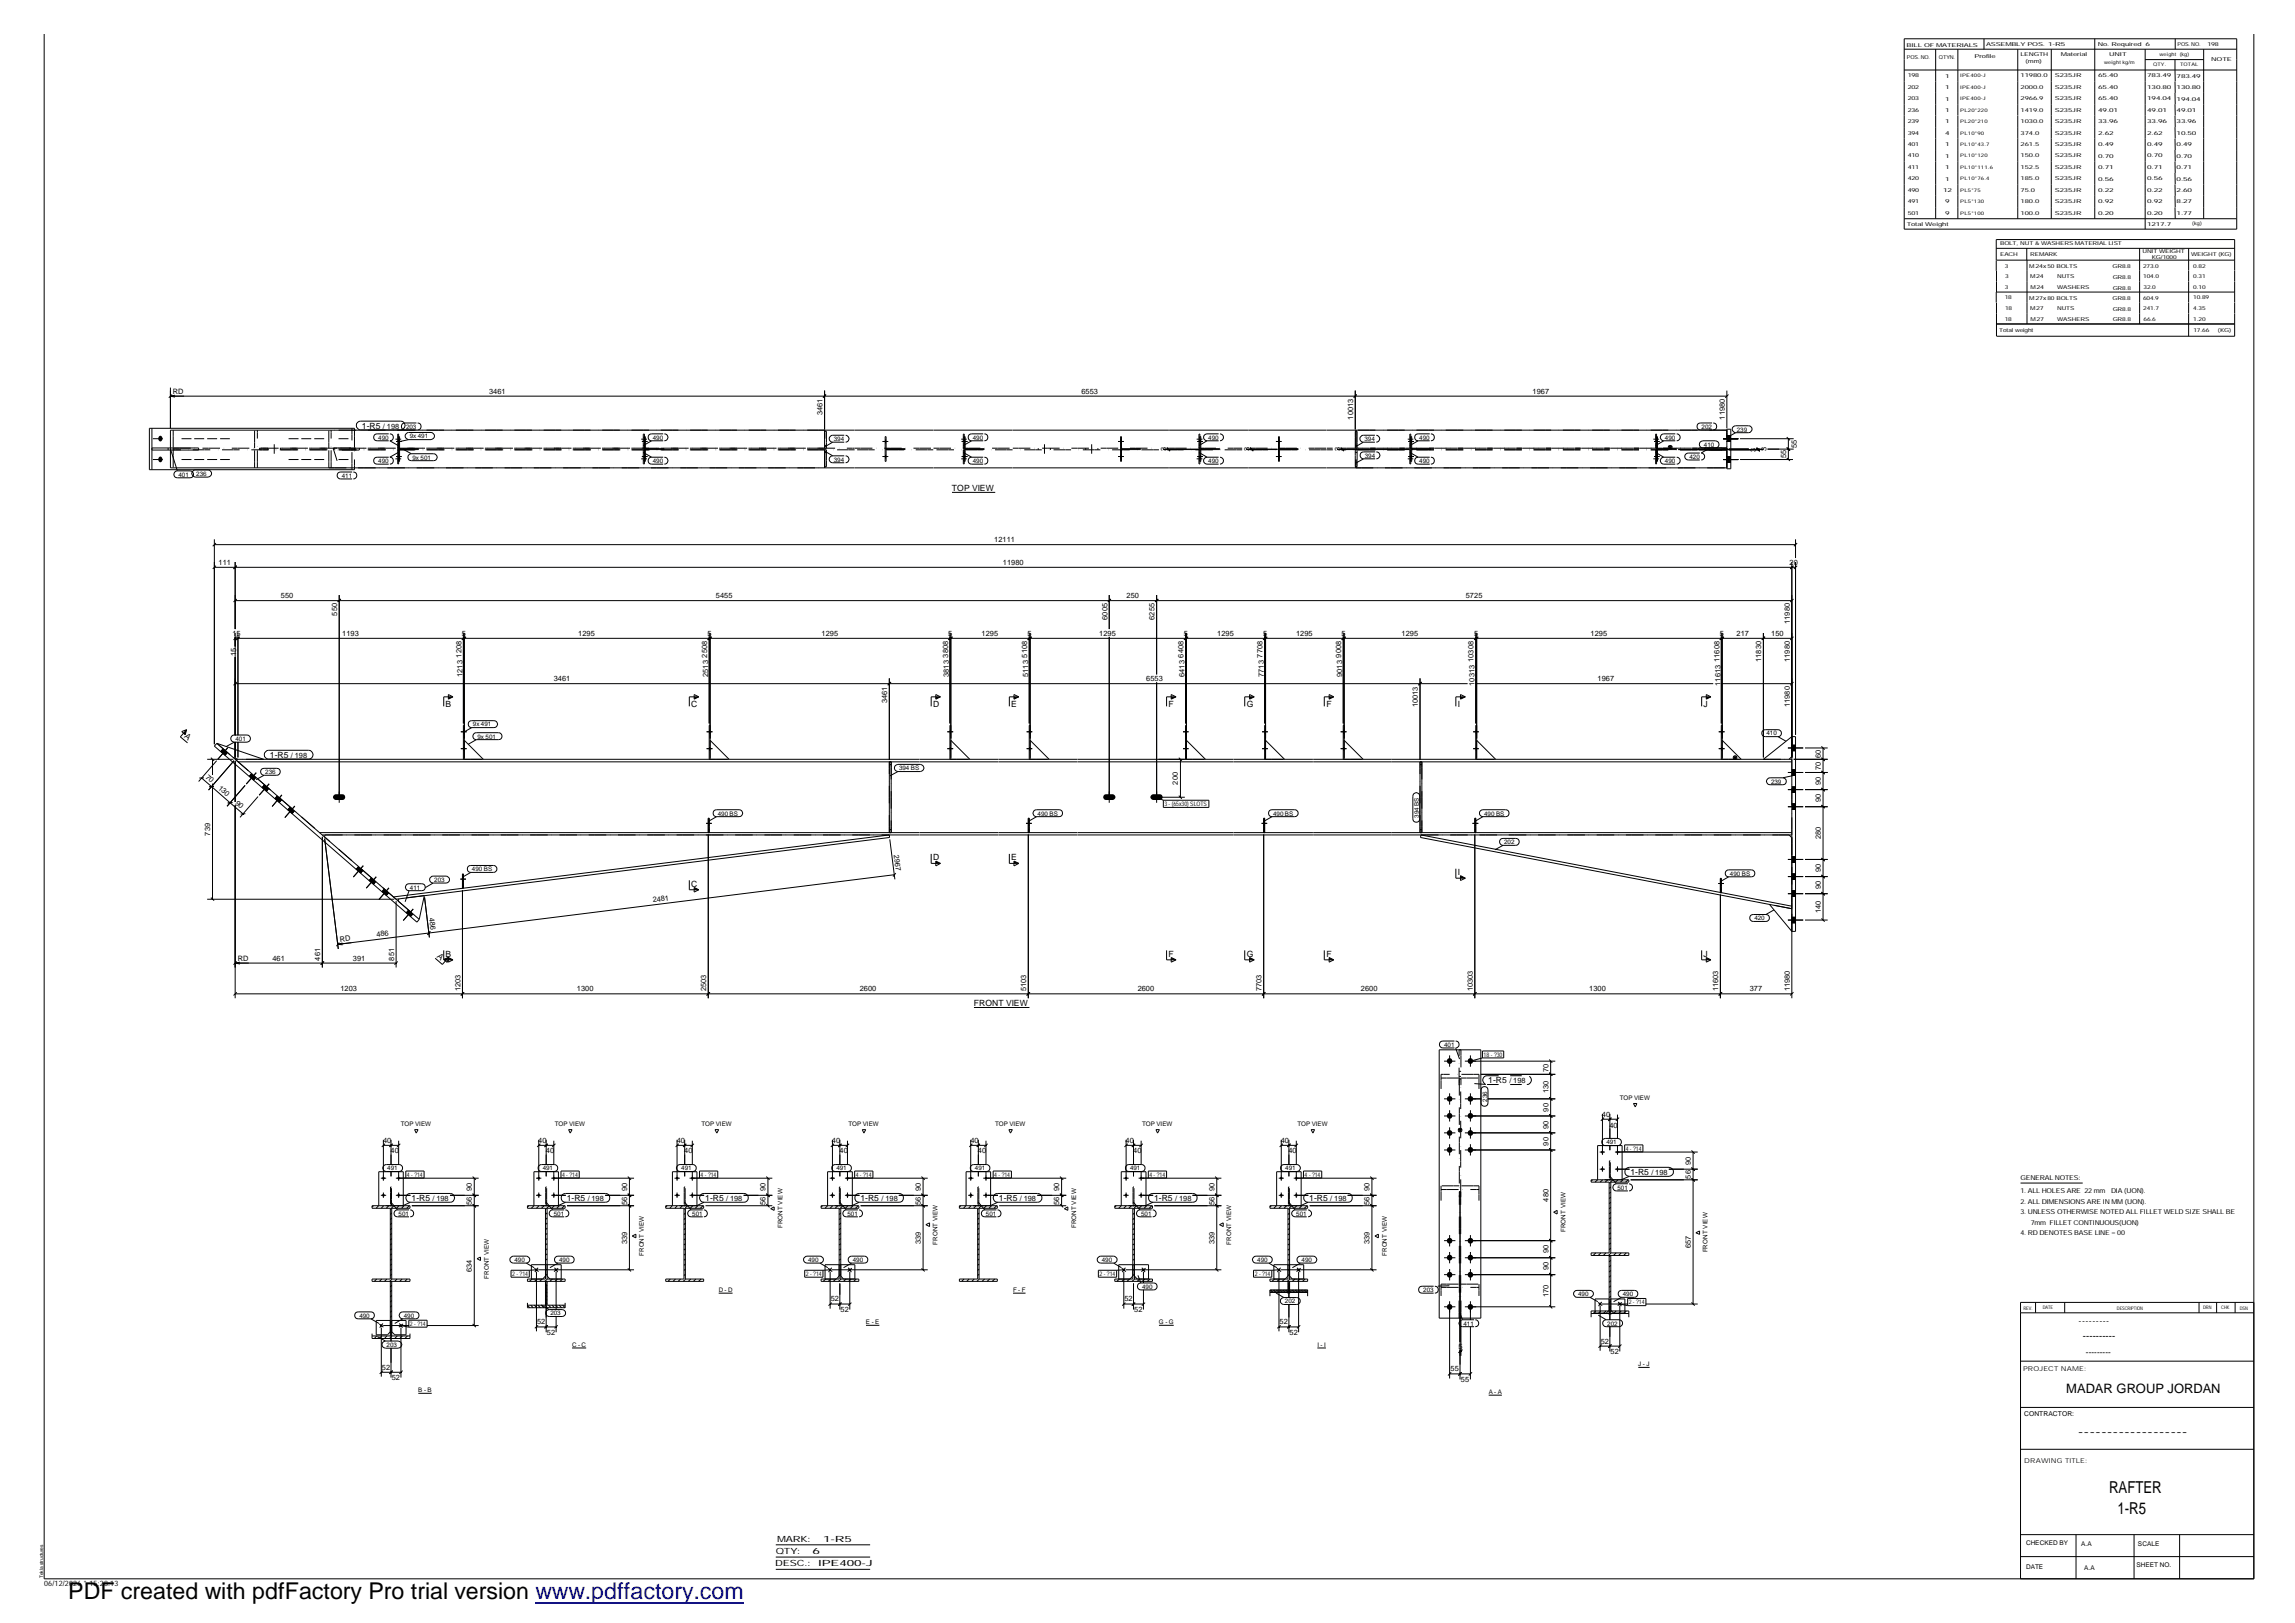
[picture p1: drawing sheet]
<svg xmlns="http://www.w3.org/2000/svg" width="420mm" height="297mm" viewBox="0 0 420 297" stroke-linecap="round" stroke-linejoin="round" font-family="sans-serif">
<defs><g id="words">
<text font-size="4.2" x="12.5" y="292.7">PDF created with pdfFactory Pro trial version www.pdffactory.com</text>
<g font-size="3">
<text x="386.1" y="273.2">RAFTER</text>
<text x="387.7" y="277.1">1-R5</text>
</g>
<text font-size="2.4" x="378.3" y="255">MADAR GROUP JORDAN</text>
<g font-size="1.7">
<text x="380.5" y="242.4">---------</text>
<text x="381.3" y="245.1">----------</text>
<text x="380.4" y="262.7">-------------------</text>
</g>
<g font-size="1.6">
<text x="66.3" y="78.5">1-R5</text>
<text x="174.3" y="89.9">TOP VIEW</text>
<text x="81.6" y="129.4">B</text>
<text x="126.5" y="129.4">C</text>
<text x="170.8" y="129.4">D</text>
<text x="185.1" y="129.4">E</text>
<text x="213.9" y="129.4">F</text>
<text x="228.3" y="129.4">G</text>
<text x="242.8" y="129.4">F</text>
<text x="266.9" y="129.4">I</text>
<text x="311.9" y="129.4">J</text>
<text x="33.7" y="134.9" transform="rotate(41 33.7 134.9)">A</text>
<text x="49.4" y="138.7">1-R5</text>
<text x="170.8" y="157.4">D</text>
<text x="185.1" y="157.4">E</text>
<text x="266.9" y="160.1">I</text>
<text x="126.5" y="162.2">C</text>
<text x="79.9" y="175.1" transform="rotate(41 79.9 175.1)">A</text>
<text x="81.6" y="175.1">B</text>
<text x="213.9" y="175.1">F</text>
<text x="228.3" y="175.1">G</text>
<text x="242.8" y="175.1">F</text>
<text x="311.9" y="175.1">J</text>
<text x="178.3" y="184.1">FRONT VIEW</text>
<text x="272.5" y="198.3">1-R5</text>
<text x="298.5" y="215.1">1-R5</text>
<text x="75.4" y="219.8">1-R5</text>
<text x="103.8" y="219.8">1-R5</text>
<text x="129.1" y="219.8">1-R5</text>
<text x="157.5" y="219.8">1-R5</text>
<text x="182.9" y="219.8">1-R5</text>
<text x="211.3" y="219.8">1-R5</text>
<text x="239.7" y="219.8">1-R5</text>
<text x="141.9" y="286.7">DESC.:</text>
<text x="142" y="284.4">QTY:</text>
<text x="142.3" y="282.2">MARK:</text>
<text x="148.8" y="284.4">6</text>
<text x="149.8" y="286.6">IPE400-J</text>
<text x="150.7" y="282.1">1-R5</text>
</g>
<text font-size="1.5" x="381.9" y="248">---------</text>
<g font-size="1.4">
<text x="31.7" y="72.1">RD</text>
<text x="89.5" y="72">3461</text>
<text x="150.6" y="76" transform="rotate(-90 150.6 76)">3461</text>
<text x="198" y="72">6553</text>
<text x="247.7" y="76.8" transform="rotate(-90 247.7 76.8)">10013</text>
<text x="280.6" y="72">1967</text>
<text x="315.8" y="76.8" transform="rotate(-90 315.8 76.8)">11980</text>
<text x="70.1" y="78.5">/ 198</text>
<text x="213.5" y="82.6" transform="rotate(-90 213.5 82.6)">3</text>
<text x="228.7" y="82.6" transform="rotate(-90 228.7 82.6)">3</text>
<text x="245.3" y="82.6" transform="rotate(-90 245.3 82.6)">3</text>
<text x="321.4" y="82.7" transform="rotate(-90 321.4 82.7)">3</text>
<text x="323.4" y="82.6" transform="rotate(-90 323.4 82.6)">3</text>
<text x="327" y="83.9" transform="rotate(-90 327 83.9)">55</text>
<text x="329" y="82" transform="rotate(-90 329 82)">55</text>
<text x="182" y="99.2">12111</text>
<text x="40" y="103.4">111</text>
<text x="183.6" y="103.4">11980</text>
<text x="327.6" y="103.4">20</text>
<text x="51.4" y="109.4">550</text>
<text x="61.7" y="112.7" transform="rotate(-90 61.7 112.7)">550</text>
<text x="131.1" y="109.4">5455</text>
<text x="202.7" y="113.4" transform="rotate(-90 202.7 113.4)">6005</text>
<text x="206.2" y="109.4">250</text>
<text x="211.4" y="113.4" transform="rotate(-90 211.4 113.4)">6255</text>
<text x="268.4" y="109.4">5725</text>
<text x="42.5" y="116.4">15</text>
<text x="62.7" y="116.4">1193</text>
<text x="84.5" y="116.4">5</text>
<text x="105.9" y="116.4">1295</text>
<text x="129.5" y="116.4">5</text>
<text x="150.4" y="116.4">1295</text>
<text x="173.6" y="116.4">5</text>
<text x="179.7" y="116.4">1295</text>
<text x="188.1" y="116.4">5</text>
<text x="201.3" y="116.4">1295</text>
<text x="216.7" y="116.4">5</text>
<text x="222.8" y="116.4">1295</text>
<text x="231.2" y="116.4">5</text>
<text x="237.3" y="116.4">1295</text>
<text x="245.6" y="116.4">5</text>
<text x="256.6" y="116.4">1295</text>
<text x="269.9" y="116.4">5</text>
<text x="291.2" y="116.4">1295</text>
<text x="314.8" y="116.4">5</text>
<text x="317.9" y="116.4">217</text>
<text x="324.3" y="116.4">150</text>
<text x="327.7" y="114.2" transform="rotate(-90 327.7 114.2)">11980</text>
<text x="43.2" y="120" transform="rotate(-90 43.2 120)">15</text>
<text x="84.5" y="120.3" transform="rotate(-90 84.5 120.3)">1208</text>
<text x="84.7" y="123.9" transform="rotate(-90 84.7 123.9)">1213</text>
<text x="101.4" y="124.7">3461</text>
<text x="129.5" y="120.3" transform="rotate(-90 129.5 120.3)">2508</text>
<text x="129.6" y="123.9" transform="rotate(-90 129.6 123.9)">2513</text>
<text x="173.6" y="120.3" transform="rotate(-90 173.6 120.3)">3808</text>
<text x="173.7" y="123.9" transform="rotate(-90 173.7 123.9)">3813</text>
<text x="188" y="120.3" transform="rotate(-90 188 120.3)">5108</text>
<text x="188.2" y="123.9" transform="rotate(-90 188.2 123.9)">5113</text>
<text x="209.8" y="124.7">6553</text>
<text x="216.7" y="120.3" transform="rotate(-90 216.7 120.3)">6408</text>
<text x="216.8" y="123.9" transform="rotate(-90 216.8 123.9)">6413</text>
<text x="231.1" y="120.3" transform="rotate(-90 231.1 120.3)">7708</text>
<text x="231.4" y="123.9" transform="rotate(-90 231.4 123.9)">7713</text>
<text x="245.5" y="120.3" transform="rotate(-90 245.5 120.3)">9008</text>
<text x="245.7" y="123.9" transform="rotate(-90 245.7 123.9)">9013</text>
<text x="269.8" y="121.1" transform="rotate(-90 269.8 121.1)">10308</text>
<text x="270" y="125.5" transform="rotate(-90 270 125.5)">10313</text>
<text x="292.5" y="124.7">1967</text>
<text x="314.8" y="121.1" transform="rotate(-90 314.8 121.1)">11608</text>
<text x="315" y="125.5" transform="rotate(-90 315 125.5)">11613</text>
<text x="322.5" y="121.1" transform="rotate(-90 322.5 121.1)">11830</text>
<text x="327.7" y="121.1" transform="rotate(-90 327.7 121.1)">11980</text>
<text x="162.4" y="128.7" transform="rotate(-90 162.4 128.7)">3461</text>
<text x="259.6" y="129.4" transform="rotate(-90 259.6 129.4)">10013</text>
<text x="327.7" y="129.4" transform="rotate(-90 327.7 129.4)">11980</text>
<text x="37.5" y="142.3" transform="rotate(41 37.5 142.3)">70</text>
<text x="53.3" y="138.7">/ 198</text>
<text x="215.6" y="143.6" transform="rotate(-90 215.6 143.6)">200</text>
<text x="333.3" y="143.7" transform="rotate(-90 333.3 143.7)">90</text>
<text x="333.3" y="141" transform="rotate(-90 333.3 141)">70</text>
<text x="333.3" y="138.7" transform="rotate(-90 333.3 138.7)">60</text>
<text x="39.9" y="144.3" transform="rotate(41 39.9 144.3)">130</text>
<text x="43" y="147.1" transform="rotate(41 43 147.1)">90</text>
<text x="333.3" y="146.8" transform="rotate(-90 333.3 146.8)">90</text>
<text x="38.5" y="152.9" transform="rotate(-90 38.5 152.9)">739</text>
<text x="333.3" y="153.6" transform="rotate(-90 333.3 153.6)">280</text>
<text x="163.7" y="156.5" transform="rotate(83 163.7 156.5)">2967</text>
<text x="333.3" y="159.6" transform="rotate(-90 333.3 159.6)">90</text>
<text x="78.6" y="167.9" transform="rotate(83 78.6 167.9)">486</text>
<text x="119.5" y="165.2" transform="rotate(-7 119.5 165.2)">2481</text>
<text x="333.3" y="167.1" transform="rotate(-90 333.3 167.1)">140</text>
<text x="333.3" y="162.8" transform="rotate(-90 333.3 162.8)">90</text>
<text x="62.3" y="172.4" transform="rotate(-7 62.3 172.4)">RD</text>
<text x="69" y="171.5" transform="rotate(-7 69 171.5)">486</text>
<text x="43.6" y="175.8">RD</text>
<text x="49.9" y="175.8">461</text>
<text x="58.6" y="175.8" transform="rotate(-90 58.6 175.8)">461</text>
<text x="64.6" y="175.8">391</text>
<text x="72.1" y="175.8" transform="rotate(-90 72.1 175.8)">851</text>
<text x="62.3" y="181.4">1203</text>
<text x="84.3" y="181.4" transform="rotate(-90 84.3 181.4)">1203</text>
<text x="105.6" y="181.4">1300</text>
<text x="129.3" y="181.4" transform="rotate(-90 129.3 181.4)">2503</text>
<text x="157.4" y="181.4">2600</text>
<text x="187.9" y="181.4" transform="rotate(-90 187.9 181.4)">5103</text>
<text x="208.3" y="181.4">2600</text>
<text x="231" y="181.4" transform="rotate(-90 231 181.4)">7703</text>
<text x="249.1" y="181.4">2600</text>
<text x="269.6" y="181.4" transform="rotate(-90 269.6 181.4)">10303</text>
<text x="291" y="181.4">1300</text>
<text x="314.6" y="181.4" transform="rotate(-90 314.6 181.4)">11603</text>
<text x="320.3" y="181.4">377</text>
<text x="327.7" y="181.4" transform="rotate(-90 327.7 181.4)">11980</text>
<text x="283.5" y="196.2" transform="rotate(-90 283.5 196.2)">70</text>
<text x="276.4" y="198.3">/ 198</text>
<text x="283.5" y="203.4" transform="rotate(-90 283.5 203.4)">90</text>
<text x="283.5" y="200" transform="rotate(-90 283.5 200)">130</text>
<text x="70.1" y="209.2">40</text>
<text x="98.6" y="209.2">40</text>
<text x="123.9" y="209.2">40</text>
<text x="152.3" y="209.2">40</text>
<text x="177.7" y="209.2">40</text>
<text x="206.1" y="209.2">40</text>
<text x="234.5" y="209.2">40</text>
<text x="283.5" y="209.7" transform="rotate(-90 283.5 209.7)">90</text>
<text x="283.5" y="206.6" transform="rotate(-90 283.5 206.6)">90</text>
<text x="293.3" y="204.4">40</text>
<text x="294.6" y="206.4">40</text>
<text x="71.5" y="211.1">40</text>
<text x="99.9" y="211.1">40</text>
<text x="125.3" y="211.1">40</text>
<text x="153.7" y="211.1">40</text>
<text x="179" y="211.1">40</text>
<text x="207.5" y="211.1">40</text>
<text x="235.9" y="211.1">40</text>
<text x="302.3" y="215.1">/ 198</text>
<text x="309.5" y="215.7" transform="rotate(-90 309.5 215.7)">56</text>
<text x="309.5" y="213.2" transform="rotate(-90 309.5 213.2)">90</text>
<text x="79.2" y="219.8">/ 198</text>
<text x="86.4" y="220.5" transform="rotate(-90 86.4 220.5)">56</text>
<text x="86.4" y="218" transform="rotate(-90 86.4 218)">90</text>
<text x="107.6" y="219.8">/ 198</text>
<text x="114.8" y="220.5" transform="rotate(-90 114.8 220.5)">56</text>
<text x="114.8" y="218" transform="rotate(-90 114.8 218)">90</text>
<text x="133" y="219.8">/ 198</text>
<text x="140.2" y="220.5" transform="rotate(-90 140.2 220.5)">56</text>
<text x="140.2" y="218" transform="rotate(-90 140.2 218)">90</text>
<text x="161.4" y="219.8">/ 198</text>
<text x="168.6" y="220.5" transform="rotate(-90 168.6 220.5)">56</text>
<text x="168.6" y="218" transform="rotate(-90 168.6 218)">90</text>
<text x="186.7" y="219.8">/ 198</text>
<text x="193.9" y="220.5" transform="rotate(-90 193.9 220.5)">56</text>
<text x="193.9" y="218" transform="rotate(-90 193.9 218)">90</text>
<text x="215.1" y="219.8">/ 198</text>
<text x="222.3" y="220.5" transform="rotate(-90 222.3 220.5)">56</text>
<text x="222.3" y="218" transform="rotate(-90 222.3 218)">90</text>
<text x="243.5" y="219.8">/ 198</text>
<text x="250.7" y="220.5" transform="rotate(-90 250.7 220.5)">56</text>
<text x="250.7" y="218" transform="rotate(-90 250.7 218)">90</text>
<text x="283.5" y="219.9" transform="rotate(-90 283.5 219.9)">480</text>
<text x="114.8" y="227.7" transform="rotate(-90 114.8 227.7)">339</text>
<text x="168.6" y="227.7" transform="rotate(-90 168.6 227.7)">339</text>
<text x="222.3" y="227.7" transform="rotate(-90 222.3 227.7)">339</text>
<text x="250.7" y="227.7" transform="rotate(-90 250.7 227.7)">339</text>
<text x="86.4" y="232.8" transform="rotate(-90 86.4 232.8)">634</text>
<text x="283.5" y="232.5" transform="rotate(-90 283.5 232.5)">90</text>
<text x="283.5" y="229.4" transform="rotate(-90 283.5 229.4)">90</text>
<text x="309.5" y="228.5" transform="rotate(-90 309.5 228.5)">657</text>
<text x="152.1" y="238.2">52</text>
<text x="205.9" y="238.2">52</text>
<text x="283.5" y="237.4" transform="rotate(-90 283.5 237.4)">170</text>
<text x="98.3" y="242.4">52</text>
<text x="100.1" y="244.3">52</text>
<text x="153.9" y="240.2">52</text>
<text x="207.6" y="240.2">52</text>
<text x="234.3" y="242.4">52</text>
<text x="236.1" y="244.3">52</text>
<text x="293.1" y="245.9">52</text>
<text x="69.9" y="250.7">52</text>
<text x="265.6" y="251">55</text>
<text x="267" y="246.8">5</text>
<text x="294.9" y="247.9">52</text>
<text x="71.7" y="252.6">52</text>
<text x="267.5" y="253">55</text>
<text x="8.1" y="290.4">06/12/2026 * 15:28:13</text>
</g>
<g font-size="1.2">
<text x="369.9" y="216">GENERAL NOTES:</text>
<text x="369.9" y="220.3">2. ALL DIMENSIONS ARE IN MM (UON).</text>
<text x="369.9" y="218.4">1. ALL HOLES ARE 22 mm</text>
<text x="386.5" y="218.4">DIA (UON).</text>
<text x="369.9" y="222.2">3. UNLESS OTHERWISE NOTED ALL FILLET WELD SIZE SHALL BE</text>
<text x="369.9" y="226">4. RD DENOTES BASE LINE = 00</text>
<text x="371.8" y="224.1">7mm FILLET CONTINUOUS(UON)</text>
<text x="370.4" y="250.9">PROJECT NAME:</text>
<text x="370.6" y="259.1">CONTRACTOR:</text>
<text x="370.6" y="267.7">DRAWING TITLE:</text>
<text x="370.9" y="282.8">CHECKED BY</text>
<text x="370.9" y="287.2">DATE</text>
<text x="381" y="282.9">A.A</text>
<text x="381.6" y="287.3">A.A</text>
<text x="391.1" y="286.7">SHEET NO.</text>
<text x="391.4" y="282.9">SCALE</text>
</g>
<g font-size="1.1">
<text x="69.3" y="80.5">490</text>
<text x="74.3" y="78.5">203</text>
<text x="75" y="80.2">9x 491</text>
<text x="119.5" y="80.5">490</text>
<text x="152.7" y="80.8">394</text>
<text x="178.1" y="80.5">490</text>
<text x="221.2" y="80.5">490</text>
<text x="249.8" y="80.8">394</text>
<text x="249.9" y="83.8">394</text>
<text x="259.8" y="80.5">490</text>
<text x="304.8" y="80.5">490</text>
<text x="309.3" y="84">420</text>
<text x="311.5" y="78.5">202</text>
<text x="312" y="81.8">410</text>
<text x="318" y="79">239</text>
<text x="32.7" y="87.3">401</text>
<text x="35.9" y="87.1">236</text>
<text x="62.6" y="87.4">411</text>
<text x="69.3" y="84.7">490</text>
<text x="75.5" y="84.1">9x 501</text>
<text x="119.5" y="84.7">490</text>
<text x="152.7" y="84.5">394</text>
<text x="178.1" y="84.7">490</text>
<text x="221.2" y="84.7">490</text>
<text x="259.8" y="84.7">490</text>
<text x="304.8" y="84.7">490</text>
<text x="43.1" y="135.6">401</text>
<text x="86.6" y="133">9x 491</text>
<text x="87.4" y="135.2">9x 501</text>
<text x="323.4" y="134.6">410</text>
<text x="48.6" y="141.7">236</text>
<text x="164.6" y="141">394 BS</text>
<text x="324.2" y="143.4">239</text>
<text x="131.4" y="149.3">490 BS</text>
<text x="189.9" y="149.3">490 BS</text>
<text x="213.2" y="147.6">3 - (65x30) SLOTS</text>
<text x="233.1" y="149.3">490 BS</text>
<text x="259.8" y="149.6" transform="rotate(-90 259.8 149.6)">394 BS</text>
<text x="271.7" y="149.3">490 BS</text>
<text x="275.4" y="154.5">202</text>
<text x="79.5" y="161.4">203</text>
<text x="86.4" y="159.5">490 BS</text>
<text x="316.7" y="160.3">490 BS</text>
<text x="75.1" y="162.8">411</text>
<text x="321.2" y="168.4">420</text>
<text x="264.4" y="191.6">401</text>
<text x="271.6" y="193.4">18 - ?30</text>
<text x="272.2" y="201.6" transform="rotate(-90 272.2 201.6)">236</text>
<text x="296.5" y="201.3">TOP VIEW</text>
<text x="73.4" y="206.1">TOP VIEW</text>
<text x="101.6" y="206.1">TOP VIEW</text>
<text x="128.4" y="206.1">TOP VIEW</text>
<text x="155.4" y="206.1">TOP VIEW</text>
<text x="182.2" y="206.1">TOP VIEW</text>
<text x="209.1" y="206.1">TOP VIEW</text>
<text x="237.5" y="206.1">TOP VIEW</text>
<text x="294.1" y="209.5">491</text>
<text x="70.9" y="214.2">491</text>
<text x="74.5" y="215.4">4 - ?14</text>
<text x="99.4" y="214.2">491</text>
<text x="102.9" y="215.4">4 - ?14</text>
<text x="124.7" y="214.2">491</text>
<text x="128.3" y="215.4">4 - ?14</text>
<text x="153.1" y="214.2">491</text>
<text x="156.7" y="215.4">4 - ?14</text>
<text x="178.5" y="214.2">491</text>
<text x="182" y="215.4">4 - ?14</text>
<text x="206.9" y="214.2">491</text>
<text x="210.4" y="215.4">4 - ?14</text>
<text x="235.3" y="214.2">491</text>
<text x="238.8" y="215.4">4 - ?14</text>
<text x="297.6" y="210.6">4 - ?14</text>
<text x="296.1" y="217.7">501</text>
<text x="73" y="222.5">501</text>
<text x="101.4" y="222.5">501</text>
<text x="126.7" y="222.5">501</text>
<text x="143.3" y="224.8" transform="rotate(-90 143.3 224.8)">FRONT VIEW</text>
<text x="155.2" y="222.5">501</text>
<text x="171.7" y="227.8" transform="rotate(-90 171.7 227.8)">FRONT VIEW</text>
<text x="180.5" y="222.5">501</text>
<text x="197" y="224.8" transform="rotate(-90 197 224.8)">FRONT VIEW</text>
<text x="208.9" y="222.5">501</text>
<text x="225.4" y="227.8" transform="rotate(-90 225.4 227.8)">FRONT VIEW</text>
<text x="237.3" y="222.5">501</text>
<text x="286.6" y="225.5" transform="rotate(-90 286.6 225.5)">FRONT VIEW</text>
<text x="93.8" y="233.5">2 - ?14</text>
<text x="94.2" y="231">490</text>
<text x="102.4" y="231">490</text>
<text x="117.9" y="229.9" transform="rotate(-90 117.9 229.9)">FRONT VIEW</text>
<text x="147.5" y="233.5">2 - ?14</text>
<text x="148" y="231">490</text>
<text x="156.1" y="231">490</text>
<text x="201.3" y="233.5">2 - ?14</text>
<text x="201.7" y="231">490</text>
<text x="229.7" y="233.5">2 - ?14</text>
<text x="230.2" y="231">490</text>
<text x="238.3" y="231">490</text>
<text x="253.9" y="229.9" transform="rotate(-90 253.9 229.9)">FRONT VIEW</text>
<text x="312.6" y="229.2" transform="rotate(-90 312.6 229.2)">FRONT VIEW</text>
<text x="89.5" y="234" transform="rotate(-90 89.5 234)">FRONT VIEW</text>
<text x="131.6" y="236.4">D - D</text>
<text x="185.5" y="236.4">F - F</text>
<text x="209.1" y="235.9">490</text>
<text x="235.2" y="238.5">202</text>
<text x="260.6" y="236.5">203</text>
<text x="288.9" y="237.2">490</text>
<text x="297.1" y="237.2">490</text>
<text x="298.2" y="238.7">2 - ?14</text>
<text x="65.8" y="241.2">490</text>
<text x="73.9" y="241.2">490</text>
<text x="75.1" y="242.7">2 - ?14</text>
<text x="100.8" y="240.7">203</text>
<text x="158.5" y="242.3">E - E</text>
<text x="212.2" y="242.3">G - G</text>
<text x="267.9" y="242.6">411</text>
<text x="294.3" y="242.6">202</text>
<text x="70.8" y="246.5">203</text>
<text x="104.7" y="246.5">C - C</text>
<text x="241.2" y="246.5">I - I</text>
<text x="299.9" y="250">J - J</text>
<text x="76.6" y="254.7">B - B</text>
<text x="272.5" y="255.1">A - A</text>
</g>
<g font-size="1">
<text x="349" y="8.6">BILL OF MATERIALS</text>
<text x="349.1" y="10.8">POS. NO.</text>
<text x="355" y="10.8">QTYN.</text>
<text x="361.5" y="10.7">Profile</text>
<text x="363.6" y="8.5">ASSEMBLY POS. 1-R5</text>
<text x="369.9" y="10.2">LENGTH</text>
<text x="370.8" y="11.5">(mm)</text>
<text x="377.3" y="10.2">Material</text>
<text x="384" y="8.4">No. Required</text>
<text x="386.2" y="10.2">UNIT</text>
<text x="392.8" y="8.4">6</text>
<text x="398.7" y="8.4">POS. NO.</text>
<text x="404.1" y="8.4">198</text>
<text x="404.8" y="11.1">NOTE</text>
<text x="349.2" y="14.1">198</text>
<text x="349.2" y="16.2">202</text>
<text x="356.1" y="14.2">1</text>
<text x="356.1" y="16.3">1</text>
<text x="369.9" y="14.2">11980.0</text>
<text x="369.9" y="16.3">2000.0</text>
<text x="376.2" y="14.2">S235JR</text>
<text x="376.2" y="16.2">S235JR</text>
<text x="384.1" y="14.2">65.40</text>
<text x="384.1" y="16.3">65.40</text>
<text x="393.1" y="14.2">783.49</text>
<text x="393.1" y="16.2">130.80</text>
<text x="398.5" y="14.2">783.49</text>
<text x="398.5" y="16.3">130.80</text>
<text x="349.2" y="18.3">203</text>
<text x="349.2" y="20.4">236</text>
<text x="349.2" y="22.5">239</text>
<text x="356.1" y="18.4">1</text>
<text x="356.1" y="20.5">1</text>
<text x="356.1" y="22.6">1</text>
<text x="369.9" y="18.4">2966.9</text>
<text x="369.9" y="20.5">1419.0</text>
<text x="369.9" y="22.5">1030.0</text>
<text x="376.2" y="18.4">S235JR</text>
<text x="376.2" y="20.4">S235JR</text>
<text x="376.2" y="22.5">S235JR</text>
<text x="384.1" y="18.4">65.40</text>
<text x="384.1" y="20.5">49.01</text>
<text x="384.1" y="22.5">33.96</text>
<text x="393.1" y="18.4">194.04</text>
<text x="393.1" y="20.4">49.01</text>
<text x="393.1" y="22.5">33.96</text>
<text x="398.5" y="18.4">194.04</text>
<text x="398.5" y="20.5">49.01</text>
<text x="398.5" y="22.6">33.96</text>
<text x="349.2" y="24.6">394</text>
<text x="349.2" y="26.7">401</text>
<text x="349.2" y="28.8">410</text>
<text x="356.1" y="24.7">4</text>
<text x="356.1" y="26.8">1</text>
<text x="356.1" y="28.9">1</text>
<text x="369.9" y="24.7">374.0</text>
<text x="369.9" y="26.7">261.5</text>
<text x="369.9" y="28.8">150.0</text>
<text x="376.2" y="24.6">S235JR</text>
<text x="376.2" y="26.7">S235JR</text>
<text x="376.2" y="28.8">S235JR</text>
<text x="384.1" y="24.7">2.62</text>
<text x="384.1" y="26.7">0.49</text>
<text x="384.1" y="28.9">0.70</text>
<text x="393.1" y="24.6">2.62</text>
<text x="393.1" y="26.7">0.49</text>
<text x="393.1" y="28.8">0.70</text>
<text x="398.5" y="24.7">10.50</text>
<text x="398.5" y="26.8">0.49</text>
<text x="398.5" y="28.9">0.70</text>
<text x="349.2" y="30.9">411</text>
<text x="349.2" y="33">420</text>
<text x="349.2" y="35.1">490</text>
<text x="355.7" y="35.2">12</text>
<text x="356.1" y="31">1</text>
<text x="356.1" y="33">1</text>
<text x="369.9" y="30.9">152.5</text>
<text x="369.9" y="33">185.0</text>
<text x="369.9" y="35.1">75.0</text>
<text x="376.2" y="30.9">S235JR</text>
<text x="376.2" y="33">S235JR</text>
<text x="376.2" y="35.1">S235JR</text>
<text x="384.1" y="30.9">0.71</text>
<text x="384.1" y="33">0.56</text>
<text x="384.1" y="35.1">0.22</text>
<text x="393.1" y="30.9">0.71</text>
<text x="393.1" y="33">0.56</text>
<text x="393.1" y="35.1">0.22</text>
<text x="398.5" y="31">0.71</text>
<text x="398.5" y="33">0.56</text>
<text x="398.5" y="35.1">2.60</text>
<text x="349.1" y="41.4">Total Weight</text>
<text x="349.2" y="37.2">491</text>
<text x="349.2" y="39.3">501</text>
<text x="356.1" y="37.2">9</text>
<text x="356.1" y="39.4">9</text>
<text x="369.9" y="37.2">180.0</text>
<text x="369.9" y="39.3">100.0</text>
<text x="376.2" y="37.2">S235JR</text>
<text x="376.2" y="39.3">S235JR</text>
<text x="384.1" y="37.2">0.92</text>
<text x="384.1" y="39.3">0.20</text>
<text x="393.1" y="41.3">1217.7</text>
<text x="393.1" y="37.2">0.92</text>
<text x="393.1" y="39.3">0.20</text>
<text x="398.5" y="37.2">8.27</text>
<text x="398.5" y="39.3">1.77</text>
<text x="366.2" y="46.9">EACH</text>
<text x="366.2" y="44.9">BOLT, NUT &amp; WASHERS MATERIAL LIST</text>
<text x="371.7" y="46.9">REMARK</text>
<text x="392.2" y="46.3">UNIT WEIGHT</text>
<text x="393.9" y="47.4">KG/1000</text>
<text x="401.2" y="46.9">WEIGHT (KG)</text>
<text x="367" y="49">3</text>
<text x="367" y="52.9">3</text>
<text x="367.1" y="50.9">3</text>
<text x="371.5" y="49.1">M24x50 BOLTS</text>
<text x="371.6" y="50.9">M24</text>
<text x="371.7" y="52.9">M24</text>
<text x="376.6" y="50.9">NUTS</text>
<text x="376.6" y="52.9">WASHERS</text>
<text x="386.8" y="49.1">GR8.8</text>
<text x="386.8" y="51">GR8.8</text>
<text x="386.8" y="53">GR8.8</text>
<text x="392.3" y="49.1">273.0</text>
<text x="392.4" y="50.9">104.0</text>
<text x="392.4" y="52.8">32.0</text>
<text x="401.5" y="49">0.82</text>
<text x="401.5" y="51">0.31</text>
<text x="401.5" y="52.9">0.10</text>
<text x="367" y="54.8">18</text>
<text x="367" y="58.7">18</text>
<text x="367.1" y="56.7">18</text>
<text x="371.5" y="54.9">M27x80 BOLTS</text>
<text x="371.6" y="56.8">M27</text>
<text x="371.7" y="58.7">M27</text>
<text x="376.6" y="56.8">NUTS</text>
<text x="376.6" y="58.7">WASHERS</text>
<text x="386.8" y="54.9">GR8.8</text>
<text x="386.8" y="56.9">GR8.8</text>
<text x="386.8" y="58.8">GR8.8</text>
<text x="392.3" y="54.9">604.9</text>
<text x="392.4" y="56.7">241.7</text>
<text x="392.4" y="58.7">66.6</text>
<text x="401.5" y="54.8">10.89</text>
<text x="401.5" y="56.8">4.35</text>
<text x="401.5" y="58.7">1.20</text>
<text x="366" y="60.8">Total weight</text>
<text x="401.6" y="60.7">17.66</text>
<text x="406.1" y="60.7">(KG)</text>
</g>
<g font-size=".9">
<text x="385.2" y="11.6">weight kg/m</text>
<text x="395.4" y="10.2">weight (kg)</text>
<text x="358.9" y="14.2">IPE400-J</text>
<text x="358.9" y="16.2">IPE400-J</text>
<text x="394.2" y="12.1">QTY.</text>
<text x="399.1" y="12.1">TOTAL</text>
<text x="358.9" y="18.4">IPE400-J</text>
<text x="358.9" y="20.4">PL20*220</text>
<text x="358.9" y="22.5">PL20*210</text>
<text x="358.9" y="24.6">PL10*90</text>
<text x="358.9" y="26.7">PL10*43.7</text>
<text x="358.9" y="28.8">PL10*120</text>
<text x="358.9" y="30.9">PL10*111.6</text>
<text x="358.9" y="33">PL10*76.4</text>
<text x="358.9" y="35.1">PL5*75</text>
<text x="358.9" y="37.2">PL5*130</text>
<text x="358.9" y="39.3">PL5*100</text>
<text x="401.4" y="41.2">(kg)</text>
<text x="370.5" y="239.7">REV.</text>
<text x="374" y="239.6">DATE</text>
<text x="387.6" y="239.7">DESCRIPTION</text>
<text x="403.4" y="239.6">DRN</text>
<text x="406.7" y="239.6">CHK</text>
<text x="410" y="239.7">DSN</text>
<text x="7.9" y="288.8" transform="rotate(-90 7.9 288.8)">Tekla structures</text>
</g>
</g></defs>
<g fill="none" stroke="#000" stroke-width=".18">
<path d="M348.6 7.1h60.9v34.8h-60.9zM348.6 9h60.9M348.6 12.8h60.9M354.4 9v31M358.4 9v31M363.2 7.1v1.9M369.4 9v31M375.5 9v31M383.5 7.1v32.9M392.7 9v32.9M392.7 10.9h10.7M398.2 10.9v4"/>
<path d="M398.2 14.9v2.1M398.2 17v4.2M398.2 7.1v1.9M403.4 9v31M412.6 6.3v282.7h-404.5v-282.7M398.2 21.2v2.1M398.2 23.3v2M398.2 25.4v2.1M398.2 27.5v2M398.2 29.6v2.1M398.2 31.7v4.1M398.2 35.8v2.1"/>
<path d="M398.2 38v2M348.6 40h60.9M365.5 49.6v-5.8h43.6v17.7h-43.6M365.5 45.5h43.6M365.5 59.3h43.6M365.5 47.6h43.6M365.5 49.6v3.9M365.5 55.4v6.1M371.1 45.4v2.2M371.1 47.6v11.7M391.7 45.4v13.9M400.7 45.5v16"/>
<path d="M409.1 53.5h-43.6v1.9M27.8 78.4v7.6M31.2 70.9v7.5M31.2 72.5h284.9M31.2 72.5l.8 .2M31.5 72.2l-.6 .6M32 72.3l-.8 .2M64.9 78.7v-.3h-37.6v7.6h37.6v-.4M65.5 77.3l.5-.2h7.3a.81 .81 0 0 1 .9 .8 .81 .81 0 0 1-.9 .8h-7.3a.8 .8 0 0 1-.7-.5 .8 .8 0 0 1 .2-.9zM73 79.9h.2v4.5h-.2zM74.4 79.4l.4-.3h4.1a.66 .66 0 0 1 .6 .7 .66 .66 0 0 1-.6 .7h-4.1a.63 .63 0 0 1-.6-.4 .63 .63 0 0 1 .2-.7zM118 79.9h.2v4.5h-.2z"/>
<path d="M150.7 72.7l.5-.5-.5 .6M151 71.5v7.1M162.1 79.9h.1v4.5h-.1zM176.5 79.9h.2v4.5h-.2zM205.1 79.9h.2v4.5h-.2zM219.7 79.9h.1v4.5h-.1zM234.1 79.9h.1v4.5h-.1zM247.9 72.7l.5-.5-.6 .6M248.1 71.5v7.1M258.3 79.9h.1v4.5h-.1zM303.3 79.9h.1v4.5h-.1zM316.1 78.7h-284.9v3.3"/>
<path d="M316.1 78.6h.8v7.2h-.8zM316.1 71.5v6.9M316.1 79.7h.8M316.4 72.2l-.6 .6M317.3 78.1l.5-.2h2.3a.63 .63 0 0 1 .7 .7 .63 .63 0 0 1-.7 .6h-2.3a.63 .63 0 0 1-.6-.4 .63 .63 0 0 1 .1-.7zM317.8 79.2l-1.5 .8M327.1 80l.6 .6M27.8 82h8.6v.4h-8.6M28 80.3h1.8M28 84.1h1.8M31.2 82.4v3.2h284.9M31.2 82.2l1.3 4"/>
<path d="M32 86.4l.5-.2h2.3a.63 .63 0 0 1 .6 .6 .63 .63 0 0 1-.6 .6h-2.3a.62 .62 0 0 1-.6-.3 .62 .62 0 0 1 .1-.7zM35.3 86.2l.4-.2h2.4a.66 .66 0 0 1 .6 .7 .66 .66 0 0 1-.6 .6h-2.4a.66 .66 0 0 1-.5-.4 .66 .66 0 0 1 .1-.7zM39.2 99.7h289.5M39.2 98.7v37.5M39.5 99.4l-.6 .6M72.5 80.8h1M72.5 83.6h1M73 80.5h.2M73 81.1h.2M73 83.3h.2M73 83.8h.2M73.2 82.1h3.4v.2h-3.4"/>
<path d="M73.8 82.2l1.5 .8M74.8 80.5l-1.8 .3M74.8 83.3l.5-.3h4.1a.64 .64 0 0 1 .7 .7 .64 .64 0 0 1-.7 .6h-4.1a.62 .62 0 0 1-.6-.4 .62 .62 0 0 1 .1-.6zM117.5 80.8h1M117.5 83.6h1M118 80.5h.2M118 81.1h.2M118 83.3h.2M118 83.8h.2M118.2 82.1h3.4v.2h-3.4M161.6 80.8h1M161.6 83.6h1"/>
<path d="M162.1 80.5h.1M162.1 81.1h.1M162.1 83.3h.1M162.1 83.8h.1M162.2 82.1h3.5v.2h-3.5M174.3 90.1h7.9M176.1 80.8h1M176.1 83.6h1M176.5 80.5h.2M176.5 81.1h.2M176.5 83.3h.2M176.5 83.8h.2"/>
<path d="M176.7 82.1h3.5v.2h-3.5M204.7 80.8h1M204.7 83.6h1M205.1 80.5h.2M205.1 81.1h.2M205.1 83.3h.2M205.1 83.8h.2M205.3 82.1h3.5v.2h-3.5M212.9 82.3h6.6M212.9 82.2h6.6M213.6 82l.6 .6M213.6 81.9l.6 .6"/>
<path d="M213.9 82.2v.1M219.2 80.8h1M219.2 83.6h1M219.7 80.5h.1M219.7 81.1h.1M219.7 83.3h.1M219.7 83.8h.1M219.8 82.1h3.5v.2h-3.5M228.1 82.3h5.8M228.1 82.2h5.8M228.9 82l.5 .6M228.9 81.9l.5 .6"/>
<path d="M229.2 82.2v.1M233.6 80.8h1M233.6 83.6h1M234.1 80.5h.1M234.1 81.1h.1M234.1 83.3h.1M234.1 83.8h.1M234.2 82.1h3.5v.2h-3.5M244.8 82.3h13.3M244.8 82.2h13.3M245.4 82l.6 .6M245.4 81.9l.6 .6"/>
<path d="M245.7 82.2v.1M257.8 80.8h1.1M257.8 83.6h1.1M258.3 80.5h.1M258.3 81.1h.1M258.3 83.3h.1M258.3 83.8h.1M258.4 82.1h3.5v.2h-3.5M302.8 80.8h1M302.8 83.6h1M303.3 80.5h.1M303.3 81.1h.1"/>
<path d="M303.3 83.3h.1M303.3 83.8h.1M303.4 82.1h3.5v.2h-3.5M305.5 81.7h.6l-.3 .5zM307.3 82.3h15.6M311.7 82a.66 .66 0 0 1-.6-.7 .66 .66 0 0 1 .6-.6h2.4a.66 .66 0 0 1 .6 .6 .66 .66 0 0 1-.6 .7M315.5 80.3h2.7M315.5 84.1h2.7M316.1 80.8h.8M316.1 83.6h.8M316.1 82h-5.1v.4h5.1M316.1 84.6h.8"/>
<path d="M316.5 82.4h5.7M316.5 82.2h3.7M318.6 80.3h9.8M318.6 84.1h9.7M321.6 82.1l.6 .5M321.6 82l.6 .5M321.6 82.2h1.3M321.6 82l.6 .6M321.6 81.9l.6 .6M321.9 82.2v.2M323.6 82.2h4.8M327.1 83.8l.6 .6"/>
<path d="M327.1 81.9l.6 .6M327.4 80.3v3.8M328.7 98.7v3.4M329 99.4l-.6 .6M39.2 103.8h289.5M39.5 103.5l-.6 .6M43.1 102.9v12.2M43.1 115.9v18.7M43.1 116.8h284.9M43.1 109.9h284.9M43.3 103.5l-.5 .6M43.3 116.5l-.5 .6"/>
<path d="M43.3 109.6l-.5 .6M43.6 115.9v18.7M43.9 116.5l-.6 .6 .6-.5M61.8 110.1l.6-.5-.6 .6M62.1 108.9v38M84.8 115.9v16.5M85 115.9v23.1M85.1 116.6l-.6 .5M85.1 116.5l-.5 .6M85.3 116.5l-.5 .6 .5-.5M129.8 115.9v16.5M130 115.9v23.1"/>
<path d="M130.1 116.5l-.6 .6M130.3 116.5l-.6 .6M173.9 115.9v16.5M174.1 115.9v23.1M174.2 116.6l-.6 .5M174.2 116.5l-.5 .6M174.4 116.5l-.6 .6 .6-.5M188.4 115.9v16.5M188.6 115.9v23.1M188.7 116.5l-.6 .6M188.9 116.5l-.6 .6M203.1 108.9v6.2"/>
<path d="M203.1 116.6v30.3M203.4 109.6l-.6 .6M211.5 110.1l.5-.5-.5 .6M211.8 108.9v14.5M217 115.9v16.5M217.2 115.9v23.1M217.3 116.5l-.6 .6M217.5 116.5l-.6 .6M231.5 115.9v16.5M231.7 115.9v23.1M231.8 116.6l-.6 .5M231.8 116.5l-.5 .6"/>
<path d="M232 116.5l-.6 .6 .6-.5M245.9 115.9v16.5M246.1 115.9v23.1M246.2 116.5l-.6 .6M246.4 116.5l-.6 .6M270.2 115.9v16.5M270.3 115.9v23.1M270.5 116.5l-.6 .6M270.6 116.5l-.6 .6M315.1 115.9v16.5M315.3 115.9v23.1M315.4 116.6l-.6 .5"/>
<path d="M315.4 116.5l-.5 .6M315.6 116.5l-.6 .6 .6-.5M322.8 115.9v22.7M323.1 116.5l-.6 .6M328 102.9v79.8M328.3 103.5l-.6 .6M328.3 109.6l-.6 .6M328.3 116.5l-.6 .6M328.7 102.9v31.6M329 103.5l-.6 .6M33.3 133.9l.9-.4-.3 1zM34.2 133.5l-1.2 1.4 1.3 1.1"/>
<path d="M37.9 139h4.8M38.6 138.7l.6 .6M38.9 139v2.8M39.7 139.2l-3.3 3.8M39.7 136l8.6 3M39.7 136l37.1 32.3M39.7 136l-.5 .6 37.1 32.2 .5-.5M40.9 137.1l-.5 .5M41.6 137.7l-.4 .5M41.7 136.8l-1.8 2.2M42.4 134.7l.5-.2h2.3a.66 .66 0 0 1 .6 .7 .66 .66 0 0 1-.6 .6h-2.3a.66 .66 0 0 1-.6-.4 .66 .66 0 0 1 .1-.7zM42.7 138.6l.9 .4"/>
<path d="M42.8 139.2l-4.6 5.4M42.9 135.8l-1.5 .8M43.1 139h284.9M43.1 135.8v2.8M43.1 139.3v7.5M43.1 125.1h225.6M43.3 124.8l-.5 .6M43.6 139.4h284.4M43.6 135.8v2.8M48.6 137.6l.6-.3h7.3a.81 .81 0 0 1 .8 .8 .81 .81 0 0 1-.8 .8h-7.3a.77 .77 0 0 1-.8-.5 .77 .77 0 0 1 .2-.8zM82.1 127.1l.8 .4-.8 .5zM82.9 127.5h-1.7v1.8"/>
<path d="M84.4 137h1M84.4 133.9h1M84.8 136.8h.2M84.8 137.3h.2M84.8 133.7h.2M84.8 134.2h.2M85 132.7h-.2v6.3M85 135.5l3.5 3.5M85.9 132.1l.5-.2h4a.64 .64 0 0 1 .7 .6 .64 .64 0 0 1-.7 .7h-4a.65 .65 0 0 1-.6-.4 .65 .65 0 0 1 .1-.7zM86.4 133.2l-1.5 .8M86.7 134.3l.5-.2h4.1a.64 .64 0 0 1 .6 .6 .64 .64 0 0 1-.6 .7h-4.1a.62 .62 0 0 1-.6-.4 .62 .62 0 0 1 .1-.7zM87.2 135.4l-1.5 .8"/>
<path d="M127.1 127.1l.8 .4-.8 .5zM127.9 127.5h-1.7v1.8M129.4 137h1M129.4 133.9h1M129.8 136.8h.2M129.8 137.3h.2M129.8 133.7h.2M129.8 134.2h.2M130 132.7h-.2v6.3M130 135.5l3.5 3.5M162.8 124.1v15M162.8 139.4v13"/>
<path d="M163.1 124.8l-.6 .6M163.2 139.4v13M171.3 127.1l.9 .4-.9 .5zM172.2 127.5h-1.7v1.8M173.4 137h1.1M173.4 133.9h1.1M173.9 136.8h.2M173.9 137.3h.2M173.9 133.7h.2M173.9 134.2h.2M174.1 132.7h-.2v6.3M174.1 135.5l3.4 3.5"/>
<path d="M185.6 127.1l.9 .4-.9 .5zM186.5 127.5h-1.7v1.8M188 137h1M188 133.9h1M188.4 136.8h.2M188.4 137.3h.2M188.4 133.7h.2M188.4 134.2h.2M188.6 132.7h-.2v6.3M188.6 135.5l3.5 3.5M211.8 124.9v22M214.4 127.1l.9 .4-.9 .5z"/>
<path d="M215.3 127.5h-1.7v1.8M215.8 138.7l.6 .6M216.1 139v6.9M216.6 137h1M216.6 133.9h1M217 136.8h.2M217 137.3h.2M217 133.7h.2M217 134.2h.2M217.2 132.7h-.2v6.3M217.2 135.5l3.5 3.5M228.8 127.1l.8 .4-.8 .5z"/>
<path d="M229.6 127.5h-1.7v1.8M231.1 137h1M231.1 133.9h1M231.5 136.8h.2M231.5 137.3h.2M231.5 133.7h.2M231.5 134.2h.2M231.7 132.7h-.2v6.3M231.7 135.5l3.5 3.5M243.3 127.1l.9 .4-.9 .5zM244.2 127.5h-1.8v1.8M245.4 137h1.1"/>
<path d="M245.4 133.9h1.1M245.9 136.8h.2M245.9 137.3h.2M245.9 133.7h.2M245.9 134.2h.2M246.1 132.7h-.2v6.3M246.1 135.5l3.5 3.5M260 124.1v15M260 139.4v13M260.3 124.8l-.6 .6M260.3 139.4v13M267.4 127.1l.9 .4-.9 .5z"/>
<path d="M268.3 127.5h-1.8v1.8M269.7 137h1M269.7 133.9h1M270.1 125.1h43.5M270.2 136.8h.1M270.2 137.3h.1M270.2 133.7h.1M270.2 134.2h.1M270.3 132.7h-.1v6.3M270.3 135.5l3.5 3.5M312.4 127.1l.8 .4-.8 .5zM313.2 127.5h-1.7v1.8"/>
<path d="M314.7 137h1M314.7 133.9h1M315.1 136.8h.2M315.1 137.3h.2M315.1 133.7h.2M315.1 134.2h.2M315.1 125.1h12.9M315.3 132.7h-.2v6.3M315.3 135.5l3.5 3.5M317.4 138.5h.5l-.2 .5zM317.5 138.3h.3a.36 .36 0 0 1 .1 .6 .36 .36 0 0 1-.5 0 .36 .36 0 0 1 .1-.6zM322.7 133.8l.5-.3h2.3a.64 .64 0 0 1 .6 .7 .64 .64 0 0 1-.6 .6h-2.3a.62 .62 0 0 1-.6-.4 .62 .62 0 0 1 .1-.6z"/>
<path d="M322.8 139l5.2-4.2h.7v35.7h-.7l-4.1-5M325.5 134.8l1.5 .9M327.3 136.9h2.8M328 138.5l-.5 .5M328 137.4h.7M328 136.4h.7M328.3 124.8l-.6 .6M328.4 139h6.2M330.5 136.9h4.1M333.5 138.7l.6 .6M333.5 136.6l.6 .6M333.8 136.9v31.5"/>
<path d="M36.9 142.4l7.6 6.6M37.3 142.4h-.8M38.9 143.4v21.2M39.2 143.9l-.9 .1M42.5 146.9l-.8 .1M43.1 147.4v35.3M44.9 143.7l-3.3 3.9M44.9 148.9l-.8 .1M46.1 141.6l-.5 .5M46.9 142.3l-.5 .5M46.9 141.4l-1.8 2.1M47.2 145.8l-3.3 3.8"/>
<path d="M47.9 140.8l.4-.2h2.4a.64 .64 0 0 1 .6 .7 .64 .64 0 0 1-.6 .6h-2.4a.66 .66 0 0 1-.5-.4 .66 .66 0 0 1 .1-.7zM48.3 141.9l-1.4 .8M48.4 143.6l-.4 .6M49.2 144.3l-.4 .6M49.3 143.5l-1.8 2M50.8 145.7l-.5 .5M51.6 146.4l-.5 .5M51.6 145.5l-1.8 2.1M53.1 147.7l-.4 .5M53.9 148.4l-.4 .5M54 147.5l-1.8 2.1M58.5 152.4h269.5"/>
<path d="M59 152.8h269M59 153.1v24M59.4 153.5l2.5 20.2M59.5 152.8l-.1 .3M61 145.9h2.1M65.7 158.6l-.5 .5M66.5 159.3l-.5 .5M66.5 158.4l-1.8 2.1M84.7 160h.1v2.5h-.1zM85.7 158.6l.5-.2h4.1a.64 .64 0 0 1 .7 .6 .64 .64 0 0 1-.7 .7h-4.1a.65 .65 0 0 1-.6-.4 .65 .65 0 0 1 .1-.7zM86.2 159.7l-1.5 .8M129.3 150.7h1"/>
<path d="M129.7 152.4v-2.6h.1v2.6M129.7 152.7v30M129.7 151h.1M129.7 150.4h.1M130.7 148.4l.5-.2h4.1a.64 .64 0 0 1 .7 .6 .64 .64 0 0 1-.7 .7h-4.1a.65 .65 0 0 1-.6-.4 .65 .65 0 0 1 .1-.7zM131.2 149.5l-1.5 .8M162.9 153.6l.9 7.3M163.9 140.1l.5-.2h4.1a.66 .66 0 0 1 .7 .7 .66 .66 0 0 1-.7 .6h-4.1a.66 .66 0 0 1-.6-.4 .66 .66 0 0 1 .1-.7zM164 159.8l-.5 .6M164.4 141.2l-1.5 .8M170.5 156.3v1.7h1.7M171.3 157.6l.9 .4-.9 .5z"/>
<path d="M184.8 156.3v1.7h1.7M185.6 157.6l.9 .4-.9 .5zM187.8 150.7h1.1M188.3 152.4v-2.6h.1v2.6M188.3 152.7v30M188.3 151h.1M188.3 150.4h.1M189.3 148.4l.5-.2h4.1a.64 .64 0 0 1 .6 .6 .64 .64 0 0 1-.6 .7h-4.1a.65 .65 0 0 1-.6-.4 .65 .65 0 0 1 .1-.7zM189.8 149.5l-1.5 .8M202.1 145.9h2M210.7 145.9h6.2M211.8 145.9l1.2 .6"/>
<path d="M213 146.5h8.3v1.3h-8.3zM215.8 145.6l.6 .6M231 150.7h1M231.4 152.4v-2.6h.1v2.6M231.4 152.7v30M231.4 151h.1M231.4 150.4h.1M232.4 148.4l.5-.2h4.1a.64 .64 0 0 1 .7 .6 .64 .64 0 0 1-.7 .7h-4.1a.65 .65 0 0 1-.6-.4 .65 .65 0 0 1 .1-.7zM232.9 149.5l-1.5 .8M258.8 145.3a.65 .65 0 0 1 .7-.2 .65 .65 0 0 1 .4 .6v4.1a.63 .63 0 0 1-.6 .7 .63 .63 0 0 1-.6-.7v-4.1zM266.5 159v1.7h1.8M269.6 150.7h1"/>
<path d="M270 152.4v-2.6h.2v2.6M270 152.7v30M270 151h.2M270 150.4h.2M271.1 148.4l.4-.2h4.1a.64 .64 0 0 1 .7 .6 .64 .64 0 0 1-.7 .7h-4.1a.63 .63 0 0 1-.6-.4 .63 .63 0 0 1 .2-.7zM271.5 149.5l-1.5 .8M274.7 153.6l.5-.2h2.3a.64 .64 0 0 1 .6 .7 .64 .64 0 0 1-.6 .6h-2.3a.66 .66 0 0 1-.6-.4 .66 .66 0 0 1 .1-.7zM275.2 154.7l-1.5 .8M316 159.4l.5-.2h4.1a.64 .64 0 0 1 .7 .6 .64 .64 0 0 1-.7 .7h-4.1a.62 .62 0 0 1-.6-.4 .62 .62 0 0 1 .1-.7zM323.6 142.6l.5-.2h2.3a.64 .64 0 0 1 .6 .6 .64 .64 0 0 1-.6 .6h-2.3a.62 .62 0 0 1-.6-.3 .62 .62 0 0 1 .1-.7zM327.3 141.4h2.8M327.3 144.5h2.8"/>
<path d="M327.3 147.6h2.8M327.3 157.3h2.8M327.5 152.8l.5 .5M328 141.9h.7M328 140.9h.7M328 145h.7M328 144h.7M328 148.2h.7M328 147.1h.7M328 157.8h.7M328 156.8h.7M328 159.9h.7"/>
<path d="M328.2 142l-1.8 .4M330.5 141.4h4.1M330.5 144.5h4.1M330.5 147.6h4.1M330.5 157.3h4.1M333.5 141.1l.6 .6M333.5 157l.6 .6M333.5 147.3l.6 .6M333.5 144.2l.6 .6M37.9 164.6h34.3M38.6 164.3l.6 .5M43.1 176.3h29.4"/>
<path d="M43.1 176.3l.8 .1M43.3 176l-.5 .6M43.9 176.1l-.8 .2M59.3 176l-.6 .6M61.8 172.8l.9 .1M62.1 172.5l-.5 .7M62.7 172.6l-.9 .2M64.3 172.5l-2.5 .3M68 160.6l-.4 .6M68.8 161.3l-.4 .6M68.9 160.5l-1.8 2M70.4 162.7l-.5 .5"/>
<path d="M71.2 163.4l-.5 .5M71.2 162.5l-1.8 2.1M72.1 164.2l90.7-11.4 .1 .5-90.4 11.3M72.5 164.9v12.2M72.8 176l-.6 .6M73 164.5l-.1 .4M74.4 161.9l.5-.2h2.3a.63 .63 0 0 1 .7 .7 .63 .63 0 0 1-.7 .6h-2.3a.65 .65 0 0 1-.6-.4 .65 .65 0 0 1 .1-.7zM74.8 166.6l-.4 .5M74.9 163l-.7 2M75.6 167.2l-.5 .6M75.6 166.4l-1.8 2.1M77.7 163.9l-.9 4.4"/>
<path d="M77.7 164.2l.9 7.4M78.8 170.4l-.5 .7 .4-.6M78.9 160.6l.4-.3h2.4a.64 .64 0 0 1 .6 .7 .64 .64 0 0 1-.6 .6h-2.4a.6 .6 0 0 1-.6-.4 .6 .6 0 0 1 .2-.6zM79.3 161.6l-1.4 .9M81.2 175.6l.9-.4-.2 .9zM81.2 173.9v1.8h1.7M82.1 175.2l.8 .5-.8 .4zM82.1 175.2l-1.1 1.3-1.3-1.1M84.3 160.9h1M84.7 162.9v19.8M84.7 161.2h.1M84.7 160.6h.1"/>
<path d="M126.2 161.1v1.7h1.7M127.1 162.4l.8 .4-.8 .5zM163.7 160.1l-101.9 12.7M213.6 173.9v1.8h1.7M214.4 175.2l.9 .5-.9 .4zM227.9 173.9v1.8h1.7M228.8 175.2l.8 .5-.8 .4zM242.4 173.9v1.8h1.8M243.3 175.2l.9 .5-.9 .4zM267.4 160.3l.9 .4-.9 .4zM311.5 173.9v1.8h1.7M312.4 175.2l.8 .5-.8 .4z"/>
<path d="M314.6 161.7h1M315 162h.1M315 161.4h.1M315 163.4v-2.6h.1v2.6M315 163.7v19M316.5 160.5l-1.5 .8M320.5 167.5l.5-.1h2.3a.64 .64 0 0 1 .6 .6 .64 .64 0 0 1-.6 .6h-2.3a.65 .65 0 0 1-.6-.4 .65 .65 0 0 1 .1-.7zM324.8 166.5l-1.5 .9M327.3 160.4h2.8M327.3 163.6h2.8M327.3 168.4h2.8M328 165.8l-67.9-13v.5l67.9 13"/>
<path d="M328 160.9h.7M328 164.1h.7M328 163h.7M328 168.9h.7M328 167.9h.7M330.5 160.4h4.1M330.5 163.6h4.1M330.5 168.4h4.1M333.5 168.1l.6 .6M333.5 163.3l.6 .6M333.5 160.1l.6 .6M43.1 181.9h284.9"/>
<path d="M43.3 181.6l-.5 .6M85 181.6l-.6 .6M130 181.6l-.6 .6M178.3 184.4h10.2M188.6 181.6l-.6 .6M231.6 181.6l-.5 .6M263.5 192.1h7.6v49.1h-7.6zM264.4 194.2h2M265.4 193.2v2M268.2 194.2h16.5M269.2 193.2v2M270.3 181.6l-.6 .6"/>
<path d="M271.1 196.6h13.6M271.3 199a.65 .65 0 0 1 .7-.1 .65 .65 0 0 1 .4 .6v2.3a.64 .64 0 0 1-.6 .7 .64 .64 0 0 1-.7-.7v-2.3zM271.4 192.3h3.9v1.3h-3.9zM271.4 193.6l-2.2 .6M283.6 196.3l.6 .6M283.6 193.9l.6 .6M283.9 194.2v45M315.3 181.6l-.6 .6M328.3 181.6l-.6 .6M69.7 218.8h1M69.7 215.6h1M70.2 208.6v7.5"/>
<path d="M70.2 218.3v.9M70.2 209.6h2.8M70.3 213.3l.4-.2h2.4a.63 .63 0 0 1 .6 .7 .63 .63 0 0 1-.6 .6h-2.4a.62 .62 0 0 1-.5-.4 .62 .62 0 0 1 .1-.7zM70.5 209.3l-.6 .6M71.6 208.6v4.6M71.6 214.4v.9M71.9 209.3l-.6 .6M72.5 218.8h2.6M72.5 215.6h15.1M73 208.8v4.4M73 214.4v1.7M73 218.3v.9"/>
<path d="M73.3 209.3l-.6 .6M74.3 214.3h3.3v1.3h-3.3zM74.3 215.6h-1.3M74.5 218.6l.6-.2h7.3a.8 .8 0 0 1 .8 .8 .8 .8 0 0 1-.8 .8h-7.3a.82 .82 0 0 1-.7-.5 .82 .82 0 0 1 .1-.9zM75.9 206.7h.6l-.3 .7zM82.4 218.8h5.2M86.5 218.5l.6 .6M86.5 215.3l.6 .6M86.8 215.6v27M98.1 218.8h1M98.1 215.6h1M98.6 208.6v7.5"/>
<path d="M98.6 218.3v.9M98.6 209.6h2.8M98.7 213.3l.4-.2h2.4a.63 .63 0 0 1 .6 .7 .63 .63 0 0 1-.6 .6h-2.4a.62 .62 0 0 1-.5-.4 .62 .62 0 0 1 .1-.7zM98.9 209.3l-.6 .6M100 208.6v4.6M100 214.4v.9M100.3 209.3l-.6 .6M100.9 218.8h2.7M100.9 215.6h15.2M101.4 208.8v4.4M101.4 214.4v1.7M101.4 218.3v.9"/>
<path d="M101.7 209.3l-.6 .6M102.7 214.3h3.3v1.3h-3.3zM102.7 215.6h-1.3M103 218.6l.5-.2h7.3a.8 .8 0 0 1 .8 .8 .8 .8 0 0 1-.8 .8h-7.3a.82 .82 0 0 1-.7-.5 .82 .82 0 0 1 .2-.9zM104.1 206.7h.6l-.3 .7zM110.8 218.8h5.3M114.9 218.5l.6 .6M114.9 215.3l.6 .6M115.2 215.6v16.8M123.5 218.8h1M123.5 215.6h1M124 208.6v7.5"/>
<path d="M124 218.3v.9M124 209.6h2.7M124 213.3l.5-.2h2.3a.63 .63 0 0 1 .7 .7 .63 .63 0 0 1-.7 .6h-2.3a.62 .62 0 0 1-.6-.4 .62 .62 0 0 1 .1-.7zM124.2 209.3l-.5 .6M125.3 208.6v4.6M125.3 214.4v.9M125.6 209.3l-.5 .6M126.2 218.8h2.7M126.2 215.6h15.2M126.7 208.8v4.4M126.7 214.4v1.7M126.7 218.3v.9"/>
<path d="M127 209.3l-.6 .6M128.1 214.3h3.3v1.3h-3.3zM128.1 215.6h-1.4M128.3 218.6l.6-.2h7.3a.8 .8 0 0 1 .8 .8 .8 .8 0 0 1-.8 .8h-7.3a.82 .82 0 0 1-.8-.5 .82 .82 0 0 1 .2-.9zM130.9 206.7h.7l-.4 .7zM136.1 218.8h5.3M140.3 218.5l.6 .6M140.3 215.3l.6 .6M140.6 215.6v5.1M151.9 218.8h1M151.9 215.6h1M152.4 208.6v7.5"/>
<path d="M152.4 218.3v.9M152.4 209.6h2.8M152.4 213.3l.5-.2h2.3a.63 .63 0 0 1 .7 .7 .63 .63 0 0 1-.7 .6h-2.3a.62 .62 0 0 1-.6-.4 .62 .62 0 0 1 .1-.7zM152.7 209.3l-.6 .6M153.8 208.6v4.6M153.8 214.4v.9M154.1 209.3l-.6 .6zM154.7 218.8h2.7M154.7 215.6h15.1M155.2 208.8v4.4M155.2 214.4v1.7M155.2 218.3v.9"/>
<path d="M155.4 209.3l-.5 .6M156.5 214.3h3.3v1.3h-3.3zM156.5 215.6h-1.3M156.7 218.6l.6-.2h7.3a.8 .8 0 0 1 .8 .8 .8 .8 0 0 1-.8 .8h-7.3a.82 .82 0 0 1-.7-.5 .82 .82 0 0 1 .1-.9zM157.9 206.7h.6l-.3 .7zM164.5 218.8h5.3M168.7 218.5l.6 .6M168.7 215.3l.6 .6M169 215.6v16.8M177.2 218.8h1M177.2 215.6h1M177.7 208.6v7.5"/>
<path d="M177.7 218.3v.9M177.7 209.6h2.8M177.8 213.3l.5-.2h2.3a.63 .63 0 0 1 .6 .7 .63 .63 0 0 1-.6 .6h-2.3a.62 .62 0 0 1-.6-.4 .62 .62 0 0 1 .1-.7zM178 209.3l-.5 .6M179.1 208.6v4.6M179.1 214.4v.9M179.4 209.3l-.6 .6M180 218.8h2.7M180 215.6h15.2M180.5 208.8v4.4M180.5 214.4v1.7M180.5 218.3v.9"/>
<path d="M180.8 209.3l-.6 .6M181.8 214.3h3.4v1.3h-3.4zM181.8 215.6h-1.3M182.1 218.6l.6-.2h7.2a.8 .8 0 0 1 .9 .8 .8 .8 0 0 1-.9 .8h-7.2a.82 .82 0 0 1-.8-.5 .82 .82 0 0 1 .2-.9zM184.7 206.7h.6l-.3 .7zM189.9 218.8h5.3M194.1 218.5l.5 .6M194.1 215.3l.5 .6M194.4 215.6v5.1M205.7 218.8h.9M205.7 215.6h.9M206.2 208.6v7.5"/>
<path d="M206.2 218.3v.9M206.2 209.6h2.7M206.2 213.3l.5-.2h2.3a.63 .63 0 0 1 .6 .7 .63 .63 0 0 1-.6 .6h-2.3a.62 .62 0 0 1-.6-.4 .62 .62 0 0 1 .1-.7zM206.5 209.3l-.6 .6M207.2 209.9h.1M207.5 208.6v4.6M207.5 214.4v.9M207.8 209.3l-.5 .6M208.4 218.8h2.7M208.4 215.6h15.2M208.9 208.8v4.4M208.9 214.4v1.7"/>
<path d="M208.9 218.3v.9M209.2 209.3l-.6 .6M210.2 214.3h3.4v1.3h-3.4zM210.2 215.6h-1.3M210.5 218.6l.6-.2h7.3a.8 .8 0 0 1 .8 .8 .8 .8 0 0 1-.8 .8h-7.3a.82 .82 0 0 1-.8-.5 .82 .82 0 0 1 .2-.9zM211.6 206.7h.7l-.4 .7zM218.3 218.8h5.3M222.5 218.5l.6 .6M222.5 215.3l.6 .6M222.8 215.6v16.8M234.1 218.8h.9M234.1 215.6h.9"/>
<path d="M234.6 208.6v7.5M234.6 218.3v.9M234.6 209.6h2.7M234.6 213.3l.5-.2h2.3a.64 .64 0 0 1 .7 .7 .64 .64 0 0 1-.7 .6h-2.3a.62 .62 0 0 1-.6-.4 .62 .62 0 0 1 .1-.7zM234.9 209.3l-.6 .6M236 208.6v4.6M236 214.4v.9M236.2 209.3l-.5 .6M236.9 218.8h2.6M236.9 215.6h15.1M237.3 208.8v4.4M237.3 214.4v1.7"/>
<path d="M237.3 218.3v.9M237.6 209.3l-.6 .6M238.6 214.3h3.4v1.3h-3.4zM238.6 215.6h-1.3M238.9 218.6l.6-.2h7.3a.8 .8 0 0 1 .8 .8 .8 .8 0 0 1-.8 .8h-7.3a.8 .8 0 0 1-.8-.5 .8 .8 0 0 1 .2-.9zM240 206.7h.7l-.3 .7zM246.7 218.8h5.3M250.9 218.5l.6 .6M250.9 215.3l.6 .6M251.2 215.6v16.8M264.4 201.1h2M264.4 204.2h2"/>
<path d="M264.4 207.3h2M264.4 210.5h2M265.4 200.1v2.1M265.4 203.2v2.1M265.4 206.3v2.1M265.4 209.4v2.1M267 206.7h.6l-.3 .5zM267.3 218v34.5M268.2 201.1h3M268.2 204.2h16.5M268.2 207.3h16.5M268.2 210.5h16.5"/>
<path d="M269.2 200.1v2.1M269.2 203.2v2.1M269.2 206.3v2.1M269.2 209.4v2.1M272.4 201.1h12.3M283.6 210.2l.6 .6M283.6 207l.6 .6M283.6 203.9l.6 .6M283.6 200.8l.6 .6M291.3 215.9h6.9v.5h-3.3v12.9h3.3v.5h-6.9v-.5h3.3v-12.9h-3.3zM291.5 215.9l-.2 .3M292.9 214h.9"/>
<path d="M292.9 210.8h.9M293.4 203.9v7.5M293.4 213.5v.9M293.4 204.8h2.7M293.4 215.9l-.5 .5M293.7 204.5l-.6 .6M293.9 209.7a.66 .66 0 0 1-.7-.7 .66 .66 0 0 1 .7-.6h2.3a.66 .66 0 0 1 .6 .6 .66 .66 0 0 1-.6 .7M294.3 215.9l-.4 .5M294.7 203.9v4.5M294.7 209.6v.9M294.9 219.1l-.3 .3M294.9 218.2l-.3 .2"/>
<path d="M294.9 217.2l-.3 .3M295 204.5l-.5 .6M295.3 215.9l-.7 .7M295.7 214h2.6M295.7 210.8h15.1M296.1 204v4.4M296.1 209.6v1.8M296.1 213.5v.9M296.2 215.9l-.5 .5M296.4 204.5l-.6 .6M297 215.9v-6.2h-4.5v6.2l-.5 .5M297.1 215.9l-.4 .5"/>
<path d="M297.4 209.5h3.4v1.3h-3.4zM297.4 210.8h-1.3M297.7 213.9l.6-.3h7.3a.83 .83 0 0 1 .8 .9 .83 .83 0 0 1-.8 .8h-7.3a.82 .82 0 0 1-.8-.5 .82 .82 0 0 1 .2-.9zM298.1 215.9l-.5 .5M298.3 215.3l-1.5 .6M298.5 215.9h12.3M299 202h.7l-.3 .6zM305.5 214h5.3M309.7 215.6l.6 .6-.6-.6M309.7 213.7l.6 .6M309.7 210.6l.6 .5M310 210.8v27.9"/>
<path d="M369.9 216.5h11.4M68.1 220.7h7v.4h-3.4v13h3.4v.4h-7v-.4h3.4v-13h-3.4zM68.4 220.7l-.3 .2M69 234.1l-.5 .4M69.3 220.7l-.4 .4M69.3 220.7v-6.3h4.5v6.3M69.9 234.1l-.4 .4M70.2 220.7l-.4 .4M70.8 234.1l-.4 .4M71.2 220.7l-.5 .4M71.5 234.5v10h-3.4M71.5 234.5v.1"/>
<path d="M71.7 233.2l-.2 .3M71.7 232.3l-.2 .2M71.7 231.3l-.2 .3M71.7 230.4l-.2 .3M71.7 229.5l-.2 .2M71.7 228.5l-.2 .3M71.7 227.6l-.2 .3M71.7 226.7l-.2 .2M71.7 225.7l-.2 .3M71.7 224.8l-.2 .3M71.7 223.8l-.2 .3M71.7 222.9l-.2 .3"/>
<path d="M71.7 222l-.2 .3M71.7 239.9l-.2 .3M71.7 239l-.2 .3M71.7 238l-.2 .3M71.7 237.1l-.2 .3M71.7 236.2l-.2 .3M71.7 235.2l-.2 .3M71.7 234.5v10h3.4M71.8 234.1l-.5 .4M72.1 220.7l-.6 .6M72.7 234.1l-.4 .4M73 220.7l-.4 .4"/>
<path d="M73.6 234.1l-.4 .4M74 220.7l-.5 .4M74.5 234.1l-.4 .4M74.9 220.7l-.4 .4M75.1 220l-1.4 .7M75.4 220.7h12.2M86.5 220.4l.6 .6M87.3 230.4l.7-.3v.6zM93.4 230.3l.6-.4h2.4a.64 .64 0 0 1 .6 .6 .64 .64 0 0 1-.6 .7h-2.4a.65 .65 0 0 1-.6-.9zM93.6 232.5h3.3v1.3h-3.3zM96.4 231.2l1.4 .8M96.6 238.9l.4 .4"/>
<path d="M96.6 220.7h6.9v.4h-3.3v13h3.3v.4h-6.9v-.4h3.3v-13h-3.3zM96.6 238.4v.9h6.9M96.8 220.7l-.2 .2M97.2 238.9l.4 .4M97.4 234.1l-.5 .4M97.8 238.9l.5 .4M97.8 232.1l.8 .6M98.2 232.8v10.9M98.2 232.4l-1.3 .1M98.3 234.1l-.4 .4M98.5 238.9l.4 .4M98.5 232l-.6 .8"/>
<path d="M98.6 232.4h17.5M98.7 220.7l-.5 .4M99.1 238.9l.5 .4M99.1 238.8l1.4 .9M99.3 234.1l-.5 .4M99.6 220.7l-.5 .4M99.8 238.9l.4 .4M99.9 235.1l.3 .3M99.9 235.7l.3 .3M99.9 236.4l.3 .3M99.9 237.1l.3 .2M99.9 237.7l.3 .3"/>
<path d="M99.9 238.3l.3 .3M99.9 231.5h-2.6v2.6M99.9 234.5v4.4h-3.3M99.9 233.5l-.5 .6M99.9 234.5l.3 .2M100 234.9v8.9M100.1 239.8l.4-.1h2.4a.64 .64 0 0 1 .6 .6 .64 .64 0 0 1-.6 .6h-2.4a.63 .63 0 0 1-.6-.4 .63 .63 0 0 1 .2-.7zM100.2 233.2l-.3 .3M100.2 232.3l-.3 .2M100.2 231.3l-.3 .3M100.2 230.4l-.3 .3M100.2 229.5l-.3 .2"/>
<path d="M100.2 228.5l-.3 .3M100.2 227.6l-.3 .3M100.2 226.7l-.3 .2M100.2 225.7l-.3 .3M100.2 224.8l-.3 .3M100.2 223.8l-.3 .3M100.2 222.9l-.3 .3M100.2 222l-.3 .3M100.2 231.5h2.5v2.6M100.2 234.5v4.4h3.3M100.2 233.5l.5 .6M100.2 234.1l-.5 .4"/>
<path d="M100.4 238.9l.5 .4M100.5 220.7l-.6 .6M101 238.9l.5 .4M101.1 234.1l-.4 .4M101.5 220.7l-.5 .4M101.5 232l.6 .8M101.7 230.1l.5-.2h2.3a.64 .64 0 0 1 .6 .6 .64 .64 0 0 1-.6 .7h-2.3a.62 .62 0 0 1-.6-.4 .62 .62 0 0 1 .1-.7zM101.7 238.9l.5 .4M101.8 232.8v6.9M102.1 234.1l-.5 .4M102.2 231.2l-1.5 .8M102.2 232.1l-.8 .6"/>
<path d="M102.2 220.7v-6.3h-4.5v6.3l-.4 .4M102.4 238.9l.4 .4M102.4 220.7l-.5 .4M103 234.1l-.5 .4M103 238.9l.5 .4M103.3 220.7l-.4 .4M103.5 238.4v.9M103.5 220l-1.4 .7M103.8 220.7h12.3M114.9 232.1l.6 .6M114.9 220.4l.6 .6M115.7 226.2l.7-.3v.7z"/>
<path d="M121.9 220.7h6.9v.4h-3.3v13h3.3v.4h-6.9v-.4h3.3v-13h-3.3zM122.1 220.7l-.2 .2M122.7 234.1l-.4 .4M123.1 220.7l-.5 .4M123.1 220.7v-6.3h4.5v6.3M123.7 234.1l-.5 .4M124 220.7l-.4 .4M124.6 234.1l-.4 .4M124.9 220.7l-.4 .4M125.5 233.2l-.3 .3M125.5 232.3l-.3 .2M125.5 231.3l-.3 .3"/>
<path d="M125.5 230.4l-.3 .3M125.5 229.5l-.3 .2M125.5 228.5l-.3 .3M125.5 227.6l-.3 .3M125.5 226.7l-.3 .2M125.5 225.7l-.3 .3M125.5 224.8l-.3 .3M125.5 223.8l-.3 .3M125.5 222.9l-.3 .3M125.5 222l-.3 .3M125.5 234.1l-.4 .4M125.9 220.7l-.7 .6"/>
<path d="M126.4 234.1l-.4 .4M126.8 220.7l-.4 .4M127.4 234.1l-.4 .4M127.8 220.7l-.5 .4M128.4 234.1l-.5 .4M128.7 220.7l-.5 .4M128.9 220l-1.5 .7M129.2 220.7h12.2M131.6 236.7h2.5M140.3 220.4l.6 .6M141.1 221.2l.6-.3v.6zM147.2 230.3l.5-.4h2.4a.64 .64 0 0 1 .6 .6 .64 .64 0 0 1-.6 .7h-2.4a.65 .65 0 0 1-.5-.9z"/>
<path d="M147.3 232.5h3.4v1.3h-3.4zM150.1 231.2l1.5 .8M150.3 220.7h6.9v.4h-3.3v13h3.3v.4h-6.9v-.4h3.3v-13h-3.3zM150.6 220.7l-.3 .2M151.2 234.1l-.5 .4M151.6 232.1l.8 .6M152 238.7h3.6M152 232.8v6.7M152 232.4l-1.3 .1M152.1 234.1l-.5 .4M152.3 232l-.6 .8M152.3 238.4l-.6 .6"/>
<path d="M152.3 232.4h17.5M152.4 220.7l-.4 .4M153 234.1l-.4 .4M153.4 220.7l-.5 .4M153.6 231.5h-2.6v2.6M153.6 233.5l-.5 .6M153.8 234.9v4.8M153.9 233.2l-.3 .3M153.9 232.3l-.3 .2M153.9 231.3l-.3 .3M153.9 230.4l-.3 .3M153.9 229.5l-.3 .2"/>
<path d="M153.9 228.5l-.3 .3M153.9 227.6l-.3 .3M153.9 226.7l-.3 .2M153.9 225.7l-.3 .3M153.9 224.8l-.3 .3M153.9 223.8l-.3 .3M153.9 222.9l-.3 .3M153.9 222l-.3 .3M153.9 231.5h2.6v2.6M153.9 233.5l.5 .6M154 234.1l-.5 .4M154.1 238.4l-.6 .6"/>
<path d="M154.3 220.7l-.7 .6M154.9 234.1l-.5 .4M155.2 220.7l-.4 .4M155.3 232l.6 .8M155.4 230.1l.5-.2h2.3a.64 .64 0 0 1 .7 .6 .64 .64 0 0 1-.7 .7h-2.3a.62 .62 0 0 1-.6-.4 .62 .62 0 0 1 .1-.7zM155.6 232.8v6.9M155.8 234.1l-.4 .4M155.9 238.4l-.6 .6M155.9 231.2l-1.5 .8M156 232.1l-.8 .6M156 220.7v-6.3h-4.5v6.3l-.5 .4M156.2 220.7l-.5 .4"/>
<path d="M156.8 234.1l-.5 .4M157.1 220.7l-.5 .4M157.3 220l-1.5 .7M157.6 220.7h12.2M168.7 232.1l.6 .6M168.7 220.4l.6 .6M169.5 224.1l.7-.3v.7zM175.6 220.7h7v.4h-3.4v13h3.4v.4h-7v-.4h3.4v-13h-3.4zM175.9 220.7l-.3 .2M176.5 234.1l-.4 .4M176.8 220.7l-.4 .4M176.9 220.7v-6.3h4.5v6.3"/>
<path d="M177.4 234.1l-.4 .4M177.8 220.7l-.5 .4M178.4 234.1l-.5 .4M178.7 220.7l-.4 .4M179.2 233.2l-.2 .3M179.2 232.3l-.2 .2M179.2 231.3l-.2 .3M179.2 230.4l-.2 .3M179.2 229.5l-.2 .2M179.2 228.5l-.2 .3M179.2 227.6l-.2 .3M179.2 226.7l-.2 .2"/>
<path d="M179.2 225.7l-.2 .3M179.2 224.8l-.2 .3M179.2 223.8l-.2 .3M179.2 222.9l-.2 .3M179.2 222l-.2 .3M179.3 234.1l-.4 .4M179.7 220.7l-.7 .6M180.3 234.1l-.5 .4M180.6 220.7l-.5 .4M181.2 234.1l-.5 .4M181.5 220.7l-.4 .4M182.1 234.1l-.4 .4"/>
<path d="M182.5 220.7l-.5 .4M182.7 220l-1.5 .7M182.9 220.7h12.3M185.5 236.7h2.2M194.1 220.4l.5 .6M194.9 221.2l.6-.3v.6zM201.1 230.1l.4-.2h2.4a.64 .64 0 0 1 .6 .6 .64 .64 0 0 1-.6 .7h-2.4a.6 .6 0 0 1-.6-.4 .6 .6 0 0 1 .2-.7zM201.1 232.5h3.3v1.3h-3.3zM203.9 231.2l1.4 .8M204.1 220.7h6.9v.4h-3.3v13h3.3v.4h-6.9v-.4h3.3v-13h-3.3zM204.3 220.7l-.2 .2M204.9 234.1l-.4 .4"/>
<path d="M205.4 232.1l.7 .6M205.7 238.7h3.6M205.7 232.8v6.7M205.7 232.4l-1.3 .1M205.9 234.1l-.5 .4M206 232l-.6 .8M206 238.4l-.6 .6M206.1 232.4h17.5M206.2 220.7l-.5 .4M206.8 234.1l-.5 .4M207.1 220.7l-.4 .4M207.4 233.5l-.5 .6"/>
<path d="M207.4 231.5h-2.6v2.6M207.5 234.9v4.8M207.7 233.2l-.3 .3M207.7 232.3l-.3 .2M207.7 231.3l-.3 .3M207.7 230.4l-.3 .3M207.7 229.5l-.3 .2M207.7 228.5l-.3 .3M207.7 227.6l-.3 .3M207.7 226.7l-.3 .2M207.7 225.7l-.3 .3M207.7 224.8l-.3 .3"/>
<path d="M207.7 223.8l-.3 .3M207.7 222.9l-.3 .3M207.7 222l-.3 .3M207.7 231.5h2.6v2.6M207.7 233.5l.5 .6M207.7 234.1l-.4 .4M207.8 238.4l-.6 .6M208.1 220.7l-.7 .6M208.3 233.4l.6 1.4M208.4 235l.5-.2h2.3a.63 .63 0 0 1 .6 .6 .63 .63 0 0 1-.6 .7h-2.3a.65 .65 0 0 1-.6-.4 .65 .65 0 0 1 .1-.7zM208.7 234.1l-.5 .4M209 220.7l-.5 .4"/>
<path d="M209 232l.6 .8M209.3 232.8v2M209.3 236v3.7M209.6 234.1l-.5 .4M209.6 238.4l-.6 .6M209.7 232.1l-.7 .6M209.8 220.7v-6.3h-4.5v6.3l-.5 .4M209.9 220.7l-.4 .4M210.5 234.1l-.4 .4M210.9 220.7l-.5 .4M211.1 220l-1.5 .7M211.3 220.7h12.3"/>
<path d="M222.5 232.1l.6 .6M222.5 220.4l.6 .6M223.3 224.1l.6-.3v.7zM229.5 230.1l.5-.2h2.3a.64 .64 0 0 1 .6 .6 .64 .64 0 0 1-.6 .7h-2.3a.62 .62 0 0 1-.6-.4 .62 .62 0 0 1 .1-.7zM229.5 232.5h3.3v1.3h-3.3zM232.3 231.2l1.5 .8M232.5 236.1l.4 .4M232.5 236.4l.1 .1M232.5 220.7h6.9v.4h-3.3v13h3.3v.4h-6.9v-.4h3.3v-13h-3.3zM232.7 236.1l.5 .4M232.7 220.7l-.2 .2M233 236.1l.5 .4"/>
<path d="M233.3 236.1l.4 .4M233.3 234.1l-.4 .4M233.6 236.1l.4 .4M233.6 236.6l1.4 .9M233.7 220.7l-.5 .4M233.7 220.7v-6.3h4.5v6.3M233.8 232.1l.7 .6M233.8 236.1l.5 .4M234.1 236.1l.4 .4M234.1 232.8v10.9M234.1 232.4l-1.3 .1M234.3 234.1l-.5 .4"/>
<path d="M234.4 236.1l.4 .4M234.4 232l-.6 .8M234.5 232.4h17.5M234.6 237.6l.4-.1h2.4a.63 .63 0 0 1 .6 .6 .63 .63 0 0 1-.6 .6h-2.4a.63 .63 0 0 1-.6-.4 .63 .63 0 0 1 .2-.7zM234.6 220.7l-.5 .4M234.6 236.1l.5 .4M234.9 236.1l.4 .4M235.2 236.1l.4 .4M235.2 234.1l-.5 .4M235.4 236.1l.5 .4M235.5 220.7l-.4 .4M235.7 236.1l.5 .4"/>
<path d="M235.8 234.6l.3 .3M235.8 234.9l.3 .2M235.8 235.1l.3 .3M235.8 235.4l.3 .3M235.8 235.7l.3 .2M235.8 235.9l.6 .6M235.8 231.5h-2.6v2.6M235.8 234.5v1.6h-3.3v1.1M235.8 233.5l-.5 .6M236 234.9v2.6M236 238.7v5.1M236.1 234.5v.1"/>
<path d="M236.1 233.2l-.3 .3M236.1 232.3l-.3 .2M236.1 231.3l-.3 .3M236.1 230.4l-.3 .3M236.1 229.5l-.3 .2M236.1 228.5l-.3 .3M236.1 227.6l-.3 .3M236.1 226.7l-.3 .2M236.1 225.7l-.3 .3M236.1 224.8l-.3 .3M236.1 223.8l-.3 .3M236.1 222.9l-.3 .3"/>
<path d="M236.1 222l-.3 .3M236.1 231.5h2.6v2.6M236.1 234.5v1.6h3.3v1.1M236.1 233.5l.5 .6M236.1 234.1l-.4 .4M236.3 236.1l.4 .4M236.5 220.7l-.7 .6M236.5 236.1l.5 .4M236.8 236.1l.4 .4M237.1 234.1l-.5 .4M237.1 236.1l.4 .4M237.3 236.1l.5 .4"/>
<path d="M237.4 220.7l-.5 .4M237.4 232l.6 .8M237.6 230.1l.5-.2h2.3a.64 .64 0 0 1 .7 .6 .64 .64 0 0 1-.7 .7h-2.3a.62 .62 0 0 1-.6-.4 .62 .62 0 0 1 .1-.7zM237.6 236.1l.4 .4M237.7 232.8v11M237.9 236.1l.4 .4M238 234.1l-.5 .4M238.1 231.2l-1.5 .8M238.1 236.1l.5 .4M238.1 232.1l-.7 .6M238.3 220.7l-.4 .4M238.4 236.1l.5 .4"/>
<path d="M238.7 236.1l.4 .4M238.9 234.1l-.4 .4M239 236.1l.4 .4h-6.9M239.2 236.1l.2 .1M239.3 220.7l-.5 .4M239.5 220l-1.5 .7M239.8 220.7h12.2M250.9 232.1l.6 .6M250.9 220.4l.6 .6M251.7 226.2l.6-.3v.7zM264.4 227.1h2M264.4 230.2h2"/>
<path d="M264.4 233.3h2M264.4 239.2h2M265.4 226v2.1M265.4 229.1v2.1M265.4 232.3v2M265.4 238.2v14.1M268.2 227.1h16.5M268.2 230.2h16.5M268.2 233.3h16.5M268.2 239.2h16.5M269.2 226v2.1M269.2 229.1v2.1"/>
<path d="M269.2 232.3v2M269.2 238.2v3.4M283.6 238.9l.6 .6M283.6 233l.6 .6M283.6 229.9l.6 .6M283.6 226.8l.6 .6M284.4 221.9l.7-.4v.7zM288.3 236.3l.4-.1h2.4a.63 .63 0 0 1 .6 .6 .63 .63 0 0 1-.6 .6h-2.4a.63 .63 0 0 1-.6-.4 .63 .63 0 0 1 .2-.7zM291.1 237.4l1.4 .8M292.1 229.3l-.4 .5M292.1 239.9l-.4 .5M292.6 238.4l.7 .6"/>
<path d="M292.9 239v8.2M293.1 229.3l-.5 .5M293.1 239.9l-.5 .5M293.2 238.3l-.5 .7M293.3 238.7h4.7M294 229.3l-.5 .5M294 239.9l-.5 .5M294.6 229.8v10.1h-3.3v1.2M294.6 237.7h-2.6v2.2M294.6 239.8l-.1 .1M294.7 239v2.6M294.9 229.8l-.3 .2"/>
<path d="M294.9 228.4l-.3 .3M294.9 227.5l-.3 .2M294.9 226.6l-.3 .2M294.9 225.6l-.3 .3M294.9 224.7l-.3 .2M294.9 223.8l-.3 .2M294.9 222.8l-.3 .3M294.9 221.9l-.3 .3M294.9 221l-.3 .2M294.9 220l-.3 .3M294.9 230.7l-.3 .3M294.9 231.6l-.3 .3"/>
<path d="M294.9 232.5l-.3 .3M294.9 233.5l-.3 .3M294.9 234.4l-.3 .3M294.9 235.3l-.3 .3M294.9 236.3l-.3 .2M294.9 237.2l-.3 .3M294.9 238.2l-.3 .2M294.9 239.1l-.3 .2M294.9 229.8v10.1h3.3v1.2M294.9 237.7h2.6v2.2M294.9 239.8l.1 .1M294.9 229.3l-.4 .5"/>
<path d="M294.9 239.9l-.4 .5M295.9 229.3l-.5 .5M295.9 239.9l-.5 .5M296.2 238.3l.6 .7M296.4 236.3l.5-.1h2.3a.63 .63 0 0 1 .6 .6 .63 .63 0 0 1-.6 .6h-2.3a.66 .66 0 0 1-.6-.4 .66 .66 0 0 1 .1-.7zM296.5 239v8.3M296.5 238.7l1.5 .3M296.8 229.3l-.5 .5M296.8 239.9l-.5 .5M296.9 237.4l-1.5 .8M296.9 238.4l-.7 .6M297.7 229.3l-.4 .5"/>
<path d="M297.7 239.9l-.4 .5M298 237.6h3.3v1.4h-3.3zM301.3 238.7h9.5M309.7 238.4l.6 .6M310.5 225.6l.6-.3v.6zM372.7 238.4v1.9M378 238.4v1.9M402.6 238.4v1.9M405.8 238.4v1.9M409.2 238.4v1.9M412.6 238.4h-42.7v50.6M65.1 240.3l.5-.2h2.3a.63 .63 0 0 1 .6 .6 .63 .63 0 0 1-.6 .7h-2.3a.65 .65 0 0 1-.6-.4 .65 .65 0 0 1 .1-.7z"/>
<path d="M67.9 241.4l1.5 .8M68.1 244.1v.9h7v-.9M69 244.5l-.5 .5M69.1 244.6l1.5 .8M69.4 242.3l.8 .6M69.8 251.1h3.6M69.8 243v9M69.9 244.5l-.4 .5M70.1 245.6l.5-.2h2.3a.66 .66 0 0 1 .7 .7 .66 .66 0 0 1-.7 .6h-2.3a.66 .66 0 0 1-.6-.4 .66 .66 0 0 1 .1-.7zM70.1 242.2l-.6 .8M70.1 250.9l-.6 .5M70.1 242.6h4.8"/>
<path d="M70.8 244.5l-.4 .5M71.5 241.7h-2.6v2.6h2.1l.5-.6M71.6 243v2.5M71.6 246.7v5.4M71.7 243.6l-.2 .3M71.7 242.7l-.2 .3M71.7 241.8l-.2 .2M71.7 240.8l-.2 .3M71.7 241.7h2.6v2.6h-2l-.6-.6M71.8 244.5l-.5 .5M71.9 250.9l-.6 .5M72.7 244.5l-.4 .5"/>
<path d="M73.1 242.2l.6 .8M73.3 240.3l.4-.2h2.4a.63 .63 0 0 1 .6 .6 .63 .63 0 0 1-.6 .7h-2.4a.65 .65 0 0 1-.6-.4 .65 .65 0 0 1 .2-.7zM73.4 243v9.1M73.4 242.6l1.4 .3M73.7 244.5l-.5 .5M73.7 250.9l-.6 .5M73.7 241.4l-1.4 .8M73.8 242.3l-.8 .6M74.6 244.5l-.5 .5M74.8 241.6h3.4v1.3h-3.4zM76.6 255h2.4M78.1 242.6h9.5"/>
<path d="M86.5 242.3l.6 .6M98.2 242.9h3.6M98.5 242.6l-.6 .5M100.3 242.6l-.6 .5M101.8 240.9v2.9M102.1 242.6l-.6 .5M104.7 246.7h2.6M158.5 242.6h2.5M212.2 242.6h2.7M234.1 242.9h3.6M234.4 242.6l-.6 .5M236.3 242.6l-.6 .5"/>
<path d="M238 242.6l-.6 .5M241.2 246.7h1.5M265.4 251.4h3.8M265.7 251.1l-.6 .6M267.3 247.3h.2M267.5 241.6v6.5M267.6 251.1l-.6 .6M267.6 247l-.6 .6M267.8 247l-.6 .6M269.2 242.8v9.7M269.5 251.1l-.6 .6M272.5 255.3h2.5"/>
<path d="M291.3 240.4h6.9M292.6 240.7l1.4 .8M292.9 246.4h3.6M293.2 246.1l-.5 .6M293.6 241.7l.4-.2h2.4a.64 .64 0 0 1 .7 .7 .64 .64 0 0 1-.7 .6h-2.4a.63 .63 0 0 1-.6-.4 .63 .63 0 0 1 .2-.7zM294.7 242.8v4.5M295 246.1l-.6 .6M296.8 246.1l-.6 .6M299.9 250.3h2.1M369.9 257.6h42.7M369.9 240.3h42.7M369.9 249.1h42.7"/>
<path d="M369.9 265.2h42.7M142 282.7h17.3M142 285h17.3M142 287.2h17.3M369.9 280.9h42.7M369.9 284.9h42.7M380.1 280.9v8.1M390.7 280.9v8.1M399 280.9v8.1"/>
<circle cx="305.8" cy="81.9" r=".34"/>
<circle cx="267.3" cy="206.8" r=".34"/>
</g>
<g fill="#000">
<path d="M305.5 81.7h.6l-.3 .5zM34.2 133.5l-.3 1-.3-.3zM82.1 127.5h.8l-.8 .5zM127.1 127.5h.8l-.8 .5zM171.3 127.5h.9l-.9 .5zM185.6 127.5h.9l-.9 .5zM214.4 127.5h.9l-.9 .5zM228.8 127.5h.8l-.8 .5zM243.3 127.5h.9l-.9 .5zM267.4 127.5h.9l-.9 .5zM312.4 127.5h.8l-.8 .5zM317.4 138.5h.5l-.2 .5z"/>
<path d="M171.3 157.6l.9 .4h-.9zM185.6 157.6l.9 .4h-.9zM81.2 175.6l.9-.4-.5 .6zM82.1 175.2l.8 .5h-.8zM127.1 162.4l.8 .4h-.8zM214.4 175.2l.9 .5h-.9zM228.8 175.2l.8 .5h-.8zM243.3 175.2l.9 .5h-.9zM267.4 160.3l.9 .4h-.9zM312.4 175.2l.8 .5h-.8zM267 206.7h.6l-.3 .5z"/>
<path d="M29.2 79.8a.49 .49 0 0 1 .6 .5 .49 .49 0 0 1-.6 .5l-.2-.5z" fill-rule="evenodd"/>
<path d="M29.1 83.7a.48 .48 0 0 1 .7 .2 .48 .48 0 0 1-.3 .7 .49 .49 0 0 1-.5-.3 .49 .49 0 0 1 .1-.6z" fill-rule="evenodd"/>
<path d="M73 80.5h.2v.6h-.2z" fill-rule="evenodd"/>
<path d="M73 80.5h.2v.6h-.2z" fill-rule="evenodd"/>
<path d="M73 83.3h.2v.5h-.2z" fill-rule="evenodd"/>
<path d="M73 83.3h.2v.5h-.2z" fill-rule="evenodd"/>
<path d="M118 80.5h.2v.6h-.2z" fill-rule="evenodd"/>
<path d="M118 80.5h.2v.6h-.2z" fill-rule="evenodd"/>
<path d="M118 83.3h.2v.5h-.2z" fill-rule="evenodd"/>
<path d="M118 83.3h.2v.5h-.2z" fill-rule="evenodd"/>
<path d="M162.1 80.5h.1v.6h-.1z" fill-rule="evenodd"/>
<path d="M162.1 80.5h.1v.6h-.1z" fill-rule="evenodd"/>
<path d="M162.1 83.3h.1v.5h-.1z" fill-rule="evenodd"/>
<path d="M162.1 83.3h.1v.5h-.1z" fill-rule="evenodd"/>
<path d="M176.5 80.5h.2v.6h-.2z" fill-rule="evenodd"/>
<path d="M176.5 80.5h.2v.6h-.2z" fill-rule="evenodd"/>
<path d="M176.5 83.3h.2v.5h-.2z" fill-rule="evenodd"/>
<path d="M176.5 83.3h.2v.5h-.2z" fill-rule="evenodd"/>
<path d="M205.1 80.5h.2v.6h-.2z" fill-rule="evenodd"/>
<path d="M205.1 80.5h.2v.6h-.2z" fill-rule="evenodd"/>
<path d="M205.1 83.3h.2v.5h-.2z" fill-rule="evenodd"/>
<path d="M205.1 83.3h.2v.5h-.2z" fill-rule="evenodd"/>
<path d="M219.7 80.5h.1v.6h-.1z" fill-rule="evenodd"/>
<path d="M219.7 80.5h.1v.6h-.1z" fill-rule="evenodd"/>
<path d="M219.7 83.3h.1v.5h-.1z" fill-rule="evenodd"/>
<path d="M219.7 83.3h.1v.5h-.1z" fill-rule="evenodd"/>
<path d="M234.1 80.5h.1v.6h-.1z" fill-rule="evenodd"/>
<path d="M234.1 80.5h.1v.6h-.1z" fill-rule="evenodd"/>
<path d="M234.1 83.3h.1v.5h-.1z" fill-rule="evenodd"/>
<path d="M234.1 83.3h.1v.5h-.1z" fill-rule="evenodd"/>
<path d="M258.3 80.5h.1v.6h-.1z" fill-rule="evenodd"/>
<path d="M258.3 80.5h.1v.6h-.1z" fill-rule="evenodd"/>
<path d="M258.3 83.3h.1v.5h-.1z" fill-rule="evenodd"/>
<path d="M258.3 83.3h.1v.5h-.1z" fill-rule="evenodd"/>
<path d="M303.3 80.5h.1v.6h-.1z" fill-rule="evenodd"/>
<path d="M303.3 80.5h.1v.6h-.1z" fill-rule="evenodd"/>
<path d="M303.3 83.3h.1v.5h-.1z" fill-rule="evenodd"/>
<path d="M303.3 83.3h.1v.5h-.1z" fill-rule="evenodd"/>
<path d="M316.1 79.7h.8v1.1h-.8z" fill-rule="evenodd"/>
<path d="M316.1 79.7h.8v1.1h-.8z" fill-rule="evenodd"/>
<path d="M316.1 79.7h.8v1.1h-.8z" fill-rule="evenodd"/>
<path d="M316.1 79.7h.8v1.1h-.8z" fill-rule="evenodd"/>
<path d="M316.1 79.7h.8v1.1h-.8z" fill-rule="evenodd"/>
<path d="M316.1 79.7h.8v1.1h-.8z" fill-rule="evenodd"/>
<path d="M316.1 79.7h.8v1.1h-.8z" fill-rule="evenodd"/>
<path d="M316.1 79.7h.8v1.1h-.8z" fill-rule="evenodd"/>
<path d="M316.1 83.6h.8v1h-.8z" fill-rule="evenodd"/>
<path d="M316.1 83.6h.8v1h-.8z" fill-rule="evenodd"/>
<path d="M316.1 83.6h.8v1h-.8z" fill-rule="evenodd"/>
<path d="M316.1 83.6h.8v1h-.8z" fill-rule="evenodd"/>
<path d="M316.1 83.6h.8v1h-.8z" fill-rule="evenodd"/>
<path d="M316.1 83.6h.8v1h-.8z" fill-rule="evenodd"/>
<path d="M316.1 83.6h.8v1h-.8z" fill-rule="evenodd"/>
<path d="M316.1 83.6h.8v1h-.8z" fill-rule="evenodd"/>
<path d="M40.9 137.1l.7 .6-.4 .5-.8-.6z" fill-rule="evenodd"/>
<path d="M40.9 137.1l.7 .6-.4 .5-.8-.6z" fill-rule="evenodd"/>
<path d="M84.8 136.8h.2v.5h-.2z" fill-rule="evenodd"/>
<path d="M84.8 133.7h.2v.5h-.2z" fill-rule="evenodd"/>
<path d="M84.8 136.8h.2v.5h-.2z" fill-rule="evenodd"/>
<path d="M84.8 133.7h.2v.5h-.2z" fill-rule="evenodd"/>
<path d="M129.8 136.8h.2v.5h-.2z" fill-rule="evenodd"/>
<path d="M129.8 133.7h.2v.5h-.2z" fill-rule="evenodd"/>
<path d="M129.8 136.8h.2v.5h-.2z" fill-rule="evenodd"/>
<path d="M129.8 133.7h.2v.5h-.2z" fill-rule="evenodd"/>
<path d="M173.9 136.8h.2v.5h-.2z" fill-rule="evenodd"/>
<path d="M173.9 133.7h.2v.5h-.2z" fill-rule="evenodd"/>
<path d="M173.9 136.8h.2v.5h-.2z" fill-rule="evenodd"/>
<path d="M173.9 133.7h.2v.5h-.2z" fill-rule="evenodd"/>
<path d="M188.4 136.8h.2v.5h-.2z" fill-rule="evenodd"/>
<path d="M188.4 133.7h.2v.5h-.2z" fill-rule="evenodd"/>
<path d="M188.4 136.8h.2v.5h-.2z" fill-rule="evenodd"/>
<path d="M188.4 133.7h.2v.5h-.2z" fill-rule="evenodd"/>
<path d="M217 136.8h.2v.5h-.2z" fill-rule="evenodd"/>
<path d="M217 133.7h.2v.5h-.2z" fill-rule="evenodd"/>
<path d="M217 136.8h.2v.5h-.2z" fill-rule="evenodd"/>
<path d="M217 133.7h.2v.5h-.2z" fill-rule="evenodd"/>
<path d="M231.5 136.8h.2v.5h-.2z" fill-rule="evenodd"/>
<path d="M231.5 133.7h.2v.5h-.2z" fill-rule="evenodd"/>
<path d="M231.5 136.8h.2v.5h-.2z" fill-rule="evenodd"/>
<path d="M231.5 133.7h.2v.5h-.2z" fill-rule="evenodd"/>
<path d="M245.9 136.8h.2v.5h-.2z" fill-rule="evenodd"/>
<path d="M245.9 133.7h.2v.5h-.2z" fill-rule="evenodd"/>
<path d="M245.9 136.8h.2v.5h-.2z" fill-rule="evenodd"/>
<path d="M245.9 133.7h.2v.5h-.2z" fill-rule="evenodd"/>
<path d="M270.2 136.8h.1v.5h-.1z" fill-rule="evenodd"/>
<path d="M270.2 133.7h.1v.5h-.1z" fill-rule="evenodd"/>
<path d="M270.2 136.8h.1v.5h-.1z" fill-rule="evenodd"/>
<path d="M270.2 133.7h.1v.5h-.1z" fill-rule="evenodd"/>
<path d="M315.1 136.8h.2v.5h-.2z" fill-rule="evenodd"/>
<path d="M315.1 133.7h.2v.5h-.2z" fill-rule="evenodd"/>
<path d="M315.1 136.8h.2v.5h-.2z" fill-rule="evenodd"/>
<path d="M315.1 133.7h.2v.5h-.2z" fill-rule="evenodd"/>
<path d="M328 136.4h.7v1h-.7z" fill-rule="evenodd"/>
<path d="M328 136.4h.7v1h-.7z" fill-rule="evenodd"/>
<path d="M46.1 141.6l.8 .7-.5 .5-.8-.7z" fill-rule="evenodd"/>
<path d="M46.1 141.6l.8 .7-.5 .5-.8-.7z" fill-rule="evenodd"/>
<path d="M48.4 143.6l.8 .7-.4 .6-.8-.7z" fill-rule="evenodd"/>
<path d="M48.4 143.6l.8 .7-.4 .6-.8-.7z" fill-rule="evenodd"/>
<path d="M50.8 145.7l.8 .7-.5 .5-.8-.7z" fill-rule="evenodd"/>
<path d="M50.8 145.7l.8 .7-.5 .5-.8-.7z" fill-rule="evenodd"/>
<path d="M53.1 147.7l.8 .7-.4 .5-.8-.7z" fill-rule="evenodd"/>
<path d="M53.1 147.7l.8 .7-.4 .5-.8-.7z" fill-rule="evenodd"/>
<path d="M61.1 145.5l.4-.1h1.2a.53 .53 0 0 1 .5 .5 .53 .53 0 0 1-.5 .5h-1.4a.51 .51 0 0 1-.2-.9z" fill-rule="evenodd"/>
<path d="M65.7 158.6l.8 .7-.5 .5-.8-.7z" fill-rule="evenodd"/>
<path d="M65.7 158.6l.8 .7-.5 .5-.8-.7z" fill-rule="evenodd"/>
<path d="M129.7 150.4h.1v.6h-.1z" fill-rule="evenodd"/>
<path d="M188.3 150.4h.1v.6h-.1z" fill-rule="evenodd"/>
<path d="M202.1 145.5l.4-.1h1.2a.53 .53 0 0 1 .5 .5 .53 .53 0 0 1-.5 .5h-1.2a.54 .54 0 0 1-.4-.9z" fill-rule="evenodd"/>
<path d="M210.8 145.5l.4-.1h1.1a.53 .53 0 0 1 .6 .5 .53 .53 0 0 1-.6 .5h-1.4a.51 .51 0 0 1-.1-.9z" fill-rule="evenodd"/>
<path d="M231.4 150.4h.1v.6h-.1z" fill-rule="evenodd"/>
<path d="M270 150.4h.2v.6h-.2z" fill-rule="evenodd"/>
<path d="M328 140.9h.7v1h-.7z" fill-rule="evenodd"/>
<path d="M328 144h.7v1h-.7z" fill-rule="evenodd"/>
<path d="M328 147.1h.7v1.1h-.7z" fill-rule="evenodd"/>
<path d="M328 156.8h.7v1h-.7z" fill-rule="evenodd"/>
<path d="M328 140.9h.7v1h-.7z" fill-rule="evenodd"/>
<path d="M328 144h.7v1h-.7z" fill-rule="evenodd"/>
<path d="M328 147.1h.7v1.1h-.7z" fill-rule="evenodd"/>
<path d="M328 156.8h.7v1h-.7z" fill-rule="evenodd"/>
<path d="M68 160.6l.8 .7-.4 .6-.8-.7z" fill-rule="evenodd"/>
<path d="M68 160.6l.8 .7-.4 .6-.8-.7z" fill-rule="evenodd"/>
<path d="M70.4 162.7l.8 .7-.5 .5-.8-.7z" fill-rule="evenodd"/>
<path d="M70.4 162.7l.8 .7-.5 .5-.8-.7z" fill-rule="evenodd"/>
<path d="M74.8 166.6l.8 .6-.5 .6-.7-.7z" fill-rule="evenodd"/>
<path d="M74.8 166.6l.8 .6-.5 .6-.7-.7z" fill-rule="evenodd"/>
<path d="M84.7 160.6h.1v.6h-.1z" fill-rule="evenodd"/>
<path d="M315 161.4h.1v.6h-.1z" fill-rule="evenodd"/>
<path d="M328 159.9h.7v1h-.7z" fill-rule="evenodd"/>
<path d="M328 163h.7v1.1h-.7z" fill-rule="evenodd"/>
<path d="M328 167.9h.7v1h-.7z" fill-rule="evenodd"/>
<path d="M328 159.9h.7v1h-.7z" fill-rule="evenodd"/>
<path d="M328 163h.7v1.1h-.7z" fill-rule="evenodd"/>
<path d="M328 167.9h.7v1h-.7z" fill-rule="evenodd"/>
<path d="M70 218.6l.3-.1 .1 .3-.3 .2z" fill-rule="evenodd"/>
<path d="M98.5 218.5l.3 .1v.3l-.3 .1-.1-.2z" fill-rule="evenodd"/>
<path d="M123.9 218.5l.3 .1v.3h-.4l-.1-.3z" fill-rule="evenodd"/>
<path d="M152.1 218.6l.4-.1 .1 .1v.3h-.4z" fill-rule="evenodd"/>
<path d="M177.6 218.5l.4 .1-.1 .3h-.4v-.3z" fill-rule="evenodd"/>
<path d="M205.9 218.6l.3-.1 .2 .1-.1 .3h-.3z" fill-rule="evenodd"/>
<path d="M237.2 218.5l.4 .1-.2 .4-.3-.2z" fill-rule="evenodd"/>
<path d="M265 207a.53 .53 0 0 1 .8 .1 .53 .53 0 0 1-.2 .7l-.6-.1-.1-.4z" fill-rule="evenodd"/>
<path d="M265 210.1l.6-.1a.53 .53 0 0 1 .3 .7 .53 .53 0 0 1-.8 .2 .53 .53 0 0 1-.1-.8z" fill-rule="evenodd"/>
<path d="M268.8 207a.53 .53 0 0 1 .8 .1 .53 .53 0 0 1-.2 .7l-.6-.1-.1-.4z" fill-rule="evenodd"/>
<path d="M268.8 210.1l.6-.1a.53 .53 0 0 1 .3 .7 .53 .53 0 0 1-.8 .2 .53 .53 0 0 1-.1-.8z" fill-rule="evenodd"/>
<path d="M293.2 210.7h.3v.4h-.3l-.1-.2z" fill-rule="evenodd"/>
<path d="M265 226.7a.53 .53 0 0 1 .8 .1 .53 .53 0 0 1-.2 .8h-.4a.57 .57 0 0 1-.2-.9z" fill-rule="evenodd"/>
<path d="M268.8 226.7a.53 .53 0 0 1 .8 .1 .53 .53 0 0 1-.2 .8h-.4a.57 .57 0 0 1-.2-.9z" fill-rule="evenodd"/>
<path d="M296.4 238.4h.3l.1 .4a.26 .26 0 0 1-.4 0 .26 .26 0 0 1 0-.4z" fill-rule="evenodd"/>
<circle cx="265.4" cy="194.2" r=".52"/>
<circle cx="269.2" cy="194.2" r=".52"/>
<circle cx="70.2" cy="215.6" r=".25"/>
<circle cx="73" cy="215.6" r=".24"/>
<circle cx="73" cy="218.7" r=".25"/>
<circle cx="98.6" cy="215.6" r=".25"/>
<circle cx="101.4" cy="215.6" r=".24"/>
<circle cx="101.4" cy="218.7" r=".25"/>
<circle cx="124" cy="215.6" r=".25"/>
<circle cx="126.8" cy="215.6" r=".24"/>
<circle cx="126.8" cy="218.7" r=".25"/>
<circle cx="152.4" cy="215.6" r=".25"/>
<circle cx="155.2" cy="215.6" r=".24"/>
<circle cx="155.2" cy="218.7" r=".25"/>
<circle cx="177.7" cy="215.6" r=".25"/>
<circle cx="180.5" cy="215.6" r=".24"/>
<circle cx="180.5" cy="218.7" r=".25"/>
<circle cx="206.2" cy="215.6" r=".25"/>
<circle cx="208.9" cy="215.6" r=".24"/>
<circle cx="208.9" cy="218.7" r=".25"/>
<circle cx="234.6" cy="215.6" r=".24"/>
<circle cx="234.6" cy="218.7" r=".25"/>
<circle cx="237.3" cy="215.6" r=".25"/>
<circle cx="265.4" cy="201.1" r=".52"/>
<circle cx="265.4" cy="204.2" r=".52"/>
<circle cx="269.2" cy="201.1" r=".52"/>
<circle cx="269.2" cy="204.2" r=".52"/>
<circle cx="293.4" cy="214" r=".25"/>
<circle cx="296.1" cy="210.9" r=".23"/>
<circle cx="296.1" cy="214" r=".24"/>
<circle cx="98.2" cy="232.4" r=".24"/>
<circle cx="101.8" cy="232.4" r=".25"/>
<circle cx="152" cy="232.4" r=".24"/>
<circle cx="155.6" cy="232.4" r=".25"/>
<circle cx="205.7" cy="232.4" r=".24"/>
<circle cx="209.3" cy="232.4" r=".25"/>
<circle cx="234.1" cy="232.4" r=".25"/>
<circle cx="237.8" cy="232.4" r=".23"/>
<circle cx="265.4" cy="230.2" r=".52"/>
<circle cx="265.4" cy="239.2" r=".52"/>
<circle cx="265.4" cy="233.3" r=".52"/>
<circle cx="269.2" cy="230.2" r=".52"/>
<circle cx="269.2" cy="239.2" r=".52"/>
<circle cx="269.2" cy="233.3" r=".52"/>
<circle cx="292.9" cy="238.7" r=".25"/>
<circle cx="69.8" cy="242.6" r=".23"/>
<circle cx="73.4" cy="242.6" r=".24"/>
</g>
<g fill="none" stroke="#000" stroke-width=".18" stroke-dasharray="2.1 2.1" stroke-linecap="butt">
<path d="M69 79.4h2.4M69 79.4a.63 .63 0 0 0-.6 .6 .63 .63 0 0 0 .6 .7M74.1 78.7h2.4M74.1 77.4h2.4M74.1 77.4a.63 .63 0 0 0-.6 .6 .63 .63 0 0 0 .6 .7M76.5 78.7a.63 .63 0 0 0 .6-.7 .63 .63 0 0 0-.6-.6M119.3 79.4h2.3M119.3 79.4a.63 .63 0 0 0-.6 .6 .63 .63 0 0 0 .6 .7M152.4 79.7h2.4M152.4 79.7a.64 .64 0 0 0-.6 .6 .64 .64 0 0 0 .6 .6M177.9 79.4h2.3M177.9 79.4a.63 .63 0 0 0-.7 .6 .63 .63 0 0 0 .7 .7"/>
<path d="M221 79.4h2.4M221 79.4a.63 .63 0 0 0-.7 .6 .63 .63 0 0 0 .7 .7M249.6 79.7h2.4M249.6 79.7a.64 .64 0 0 0-.6 .6 .64 .64 0 0 0 .6 .6M259.6 79.4h2.4M259.6 79.4a.63 .63 0 0 0-.6 .6 .63 .63 0 0 0 .6 .7M304.6 79.4h2.4M304.6 79.4a.63 .63 0 0 0-.6 .6 .63 .63 0 0 0 .6 .7M311.3 78.7h2.3M311.3 77.4h2.3M311.3 77.4a.63 .63 0 0 0-.6 .6 .63 .63 0 0 0 .6 .7M313.6 78.7a.63 .63 0 0 0 .7-.7 .63 .63 0 0 0-.7-.6"/>
<path d="M33.2 80.3h1.9M33.2 84.1h1.9M35.6 80.3h1.8M35.6 84.1h1.8M37.9 80.3h1.9M37.9 84.1h1.9M40.3 80.3h1.8M40.3 84.1h1.8M49.1 82v.3M50.2 81.3v1.7M51.4 82v.3M52.8 80.3h1.9"/>
<path d="M52.8 84.1h1.9M55.2 80.3h1.8M55.2 84.1h1.8M57.5 80.3h1.9M57.5 84.1h1.9M61.1 82.3l1.3 4.1M62 80.3h1.8M62 84.1h1.8M62.4 87.7h2.3M62.4 86.4h2.3M62.4 86.4a.63 .63 0 0 0-.7 .6 .63 .63 0 0 0 .7 .7M64.7 87.7a.63 .63 0 0 0 .6-.7 .63 .63 0 0 0-.6-.6"/>
<path d="M69 84.9h2.4M69 83.7h2.4M69 83.7a.63 .63 0 0 0-.6 .6 .63 .63 0 0 0 .6 .6M69 80.7h2.4M71.4 84.9a.63 .63 0 0 0 .6-.6 .63 .63 0 0 0-.6-.6M71.4 80.7a.63 .63 0 0 0 .6-.7 .63 .63 0 0 0-.6-.6M72.9 82.8l-1.5 .9M72.9 81.5l-1.5-.8M73 80.7h-.2M73 80h-.2M73 83.6h-.2M73 84.3h-.2"/>
<path d="M73.4 80.4h-1M73.4 84h-1M117.8 82.8l1.5 .9M117.8 81.5l1.5-.8M118 80.7h-.2M118 80h-.2M118 83.6h-.2M118 84.3h-.2M118.4 80.4h-1M118.4 84h-1M119.3 84.9h2.3M119.3 83.7h2.3"/>
<path d="M119.3 83.7a.63 .63 0 0 0-.6 .6 .63 .63 0 0 0 .6 .6M119.3 80.7h2.3M121.6 84.9a.64 .64 0 0 0 .7-.6 .64 .64 0 0 0-.7-.6M121.6 80.7a.64 .64 0 0 0 .7-.7 .64 .64 0 0 0-.7-.6M151 82.6l1.4 .8M151 81.8l1.4-.9M152.4 84.7h2.4M152.4 83.4h2.4M152.4 83.4a.64 .64 0 0 0-.6 .7 .64 .64 0 0 0 .6 .6M152.4 80.9h2.4M154.8 84.7a.64 .64 0 0 0 .6-.6 .64 .64 0 0 0-.6-.7M154.8 80.9a.64 .64 0 0 0 .6-.6 .64 .64 0 0 0-.6-.6"/>
<path d="M176.4 82.8l1.5 .9M176.4 81.5l1.5-.8M176.5 80.7h-.1M176.5 80h-.1M176.5 83.6h-.1M176.5 84.3h-.1M177 80.4h-1M177 84h-1M177.9 84.9h2.3M177.9 83.7h2.3M177.9 83.7a.63 .63 0 0 0-.7 .6 .63 .63 0 0 0 .7 .6M177.9 80.7h2.3"/>
<path d="M180.2 84.9a.63 .63 0 0 0 .6-.6 .63 .63 0 0 0-.6-.6M180.2 80.7a.63 .63 0 0 0 .6-.7 .63 .63 0 0 0-.6-.6M190.1 82v.3M191.2 81.3v1.7M192.3 82v.3M198.8 82v.3M199.9 81.3v1.7M201 82v.3M219.5 82.8l1.5 .9M219.5 81.5l1.5-.8M219.7 80.7h-.2M219.7 80h-.2"/>
<path d="M219.7 83.6h-.2M219.7 84.3h-.2M220.1 80.4h-1M220.1 84h-1M221 84.9h2.4M221 83.7h2.4M221 83.7a.63 .63 0 0 0-.7 .6 .63 .63 0 0 0 .7 .6M221 80.7h2.4M223.4 84.9a.63 .63 0 0 0 .6-.6 .63 .63 0 0 0-.6-.6M223.4 80.7a.63 .63 0 0 0 .6-.7 .63 .63 0 0 0-.6-.6M248.2 84.8l1.4-.8M248.2 81.8l1.4-.9"/>
<path d="M249.6 80.9h2.4M249.6 84h2.4M249.6 82.7h2.4M249.6 82.7a.63 .63 0 0 0-.6 .6 .63 .63 0 0 0 .6 .7M252 84a.64 .64 0 0 0 .6-.7 .64 .64 0 0 0-.6-.6M252 80.9a.64 .64 0 0 0 .6-.6 .64 .64 0 0 0-.6-.6M258.1 82.8l1.5 .9M258.1 81.5l1.5-.8M258.3 80.7h-.2M258.3 80h-.2M258.3 83.6h-.2M258.3 84.3h-.2"/>
<path d="M258.7 80.4h-1M258.7 84h-1M259.6 84.9h2.4M259.6 83.7h2.4M259.6 83.7a.63 .63 0 0 0-.6 .6 .63 .63 0 0 0 .6 .6M259.6 80.7h2.4M262 84.9a.63 .63 0 0 0 .6-.6 .63 .63 0 0 0-.6-.6M262 80.7a.63 .63 0 0 0 .6-.7 .63 .63 0 0 0-.6-.6M303.1 82.8l1.5 .9M303.1 81.5l1.5-.8M303.3 80.7h-.2M303.3 80h-.2"/>
<path d="M303.3 83.6h-.2M303.3 84.3h-.2M303.7 80.4h-1M303.7 84h-1M304.6 84.9h2.4M304.6 83.7h2.4M304.6 83.7a.63 .63 0 0 0-.6 .6 .63 .63 0 0 0 .6 .6M304.6 80.7h2.4M307 84.9a.63 .63 0 0 0 .6-.6 .63 .63 0 0 0-.6-.6M307 80.7a.63 .63 0 0 0 .6-.7 .63 .63 0 0 0-.6-.6M309.1 84.2h2.3M309.1 82.9h2.3"/>
<path d="M309.1 82.9a.64 .64 0 0 0-.7 .7 .64 .64 0 0 0 .7 .6M311.4 84.2a.64 .64 0 0 0 .7-.6 .64 .64 0 0 0-.7-.7M312.9 82.1l-1.5 .8M129.8 151h-.1M129.8 150.4h-.1M130.3 150.7h-1M188.4 151h-.1M188.4 150.4h-.1M188.9 150.7h-1.1M231.5 151h-.1M231.5 150.4h-.1M232 150.7h-1"/>
<path d="M270.2 151h-.2M270.2 150.4h-.2M270.6 150.7h-1M84.8 161.2h-.1M84.8 160.6h-.1M85.3 160.9h-1M315.1 162h-.1M315.1 161.4h-.1M315.6 161.7h-1M264.2 191.8h2.3M264.2 190.5h2.3M264.2 190.5a.64 .64 0 0 0-.7 .7 .64 .64 0 0 0 .7 .6"/>
<path d="M266.5 191.8a.64 .64 0 0 0 .6-.6 .64 .64 0 0 0-.6-.7M267.2 193.8l-.7-2M269.9 198.3l2.3 .2M272.2 198.5h7.3M272.2 196.9h7.3M272.2 196.9a.8 .8 0 0 0-.8 .8 .8 .8 0 0 0 .8 .8M279.5 198.5a.81 .81 0 0 0 .9-.8 .81 .81 0 0 0-.9-.8M71.5 220l1.3 1.4M99.9 220l1.3 1.4M125.3 220l1.2 1.4M153.7 220l1.2 1.4M179.1 220l1.2 1.4"/>
<path d="M207.5 220l1.2 1.4M235.9 220l1.2 1.4M294.7 215.2l1.2 1.4M295.9 218h2.3M295.9 216.6h2.3M295.9 216.6a.66 .66 0 0 0-.6 .7 .66 .66 0 0 0 .6 .7M298.2 218a.66 .66 0 0 0 .7-.7 .66 .66 0 0 0-.7-.7M72.8 222.7h2.3M72.8 221.4h2.3M72.8 221.4a.64 .64 0 0 0-.7 .7 .64 .64 0 0 0 .7 .6M75.1 222.7a.64 .64 0 0 0 .6-.6 .64 .64 0 0 0-.6-.7M101.2 222.7h2.3"/>
<path d="M101.2 221.4h2.3M101.2 221.4a.64 .64 0 0 0-.7 .7 .64 .64 0 0 0 .7 .6M103.5 222.7a.64 .64 0 0 0 .6-.6 .64 .64 0 0 0-.6-.7M126.5 222.7h2.4M126.5 221.4h2.4M126.5 221.4a.64 .64 0 0 0-.6 .7 .64 .64 0 0 0 .6 .6M128.9 222.7a.64 .64 0 0 0 .6-.6 .64 .64 0 0 0-.6-.7M154.9 222.7h2.4M154.9 221.4h2.4M154.9 221.4a.64 .64 0 0 0-.6 .7 .64 .64 0 0 0 .6 .6M157.3 222.7a.64 .64 0 0 0 .6-.6 .64 .64 0 0 0-.6-.7M180.3 222.7h2.3"/>
<path d="M180.3 221.4h2.3M180.3 221.4a.64 .64 0 0 0-.6 .7 .64 .64 0 0 0 .6 .6M182.6 222.7a.64 .64 0 0 0 .7-.6 .64 .64 0 0 0-.7-.7M208.7 222.7h2.3M208.7 221.4h2.3M208.7 221.4a.64 .64 0 0 0-.6 .7 .64 .64 0 0 0 .6 .6M211 222.7a.64 .64 0 0 0 .7-.6 .64 .64 0 0 0-.7-.7M237.1 222.7h2.4M237.1 221.4h2.4M237.1 221.4a.64 .64 0 0 0-.6 .7 .64 .64 0 0 0 .6 .6M239.5 222.7a.64 .64 0 0 0 .6-.6 .64 .64 0 0 0-.6-.7M260.3 236.7h2.4"/>
<path d="M260.3 235.4h2.4M260.3 235.4a.64 .64 0 0 0-.6 .6 .64 .64 0 0 0 .6 .7M262.7 236.7a.64 .64 0 0 0 .6-.7 .64 .64 0 0 0-.6-.6M265.3 235.3l-2.6 .1M267.2 240.2l.6 1.3M267.8 242.8h2.3M267.8 241.5h2.3M267.8 241.5a.64 .64 0 0 0-.7 .7 .64 .64 0 0 0 .7 .6M270.1 242.8a.64 .64 0 0 0 .6-.6 .64 .64 0 0 0-.6-.7"/>
</g>
<g fill="none" stroke="#000" stroke-width=".18" stroke-dasharray="1.1 0 2.1 .7 0 1.4" stroke-linecap="butt">
<path d="M31.7 78.7v3.3M64.9 78.7v6.9M72.8 79.4h.2M73 79.4v2.6M117.8 79.4h.2M118 79.4v2.6M151 78.9v3.1M151 78.7h-90.8M151.3 78.9h-.3M176.4 79.4h.1M176.5 79.4v2.6M219.5 79.4h.2"/>
<path d="M219.7 79.4v2.6M248.1 78.9v3.1M248.2 78.7v6.9M248.3 78.7v6.9M248.5 78.9h-.4M258.1 79.4h.2M258.3 79.4v2.6M303.1 79.4h.2M303.3 79.4v2.6M316.1 78.7h-67.9M30.8 82.4v-.4M31.2 82v.4"/>
<path d="M31.7 82.3v3.3M31.7 82h124.8M31.7 82.4v-.4M46.6 85.6v-3.3M46.6 82v-3.3M47.1 85.6v-6.9M47.5 82.3v-.3M47.6 82.3v-.3M60.2 85.6h90.8M60.2 82v-3.3M60.2 85.6v-3.3M60.6 85.6v-6.9"/>
<path d="M61 82.4v-.4M61 82h4.8M61.2 82.4v-.4M64.4 86v-7.6M64.9 82.4v-.4M65.8 82.4h-4.8M65.8 82v.4M72.8 82v-2.6M72.8 81.5h.2M72.8 82.8h.2M72.8 84.9v-2.6M72.8 82.3h.2"/>
<path d="M73 82h-.2M73 82.3v2.6M73 84.9h-.2M73.2 82.3v-.2M117.8 82v-2.6M117.8 81.5h.2M117.8 82.8h.2M117.8 84.9v-2.6M117.8 82.3h.2M118 82h-.2M118 82.3v2.6M118 84.9h-.2"/>
<path d="M118.2 82.3v-.2M151 82h-103.5M151 85.6v-6.9M151 82.3h-103.5M151 82h.3M151 82.3v3.1M151 85.4h.3M151.3 81.5h-.3M151.3 82v-3.1M151.3 82.8h-.3M151.3 85.4v-3.1M151.3 82.3h-.3"/>
<path d="M156.5 82.3h-124.8M156.5 82h14.4M162.2 82.3v-.2M170.9 82.3h-14.4M170.9 82h14.5M176.4 82v-2.6M176.4 81.5h.1M176.4 82.8h.1M176.4 84.9v-2.6M176.4 82.3h.1M176.5 82h-.1M176.5 82.3v2.6"/>
<path d="M176.5 84.9h-.1M176.7 82.3v-.2M185.4 82.3h-14.5M185.4 82h26.8M205.3 82.3v-.2M212.2 82.3h-26.8M213.7 82h.3M214 82.3h-.3M214 82h13.4M219.5 82v-2.6M219.5 81.5h.2M219.5 82.8h.2"/>
<path d="M219.5 84.9v-2.6M219.5 82.3h.2M219.7 82h-.2M219.7 82.3v2.6M219.7 84.9h-.2M219.8 82.3v-.2M227.4 82.3h-13.4M228.9 82h14M234.2 82.3v-.2M242.9 82.3h-14M242.9 82h1.1M244 82.3h-1.1"/>
<path d="M245.5 82h70.6M248.1 82h.4M248.1 82.3v3.1M248.1 85.4h.4M248.2 85.6h67.9M248.5 81.5h-.4M248.5 82v-3.1M248.5 82.8h-.4M248.5 85.4v-3.1M248.5 82.3h-.4M258.1 82v-2.6M258.1 81.5h.2"/>
<path d="M258.1 82.8h.2M258.1 84.9v-2.6M258.1 82.3h.2M258.3 82h-.2M258.3 82.3v2.6M258.3 84.9h-.2M258.4 82.3v-.2M303.1 82v-2.6M303.1 81.5h.2M303.1 82.8h.2M303.1 84.9v-2.6M303.1 82.3h.2"/>
<path d="M303.3 82h-.2M303.3 82.3v2.6M303.3 84.9h-.2M303.4 82.3v-.2M312.1 82.4h4M312.1 82.4v-.4M312.1 82h4M315.6 82.3v-.3M315.6 82.4v-.4M316.1 82.3h-70.6M316.1 85.6v-6.9M316.1 82.4v-.4"/>
<path d="M316.1 82v.4M316.1 82h-67.8M316.1 82.3h-67.8M39.7 136l3 2.6M43.1 139l15.9 13.8M48.3 139h-4.7M85 139h3.5M85 135.5v3.5M85 139h-.2M130 139h3.5M130 135.5v3.5M130 139h-.2"/>
<path d="M162.8 139.9h.4M162.8 139.4h.4M163.2 139.4v13M174.1 139h3.4M174.1 135.5v3.5M174.1 139h-.2M188.6 139h3.5M188.6 135.5v3.5M188.6 139h-.2M217.2 139h3.5M217.2 135.5v3.5M217.2 139h-.2"/>
<path d="M231.7 139h3.5M231.7 135.5v3.5M231.7 139h-.2M246.1 139h3.5M246.1 135.5v3.5M246.1 139h-.2M260 139.9h.3M260 139.4h.3M260.3 139.4v13M270.3 139h3.5M270.3 135.5v3.5M270.3 139h-.1"/>
<path d="M315.3 139h3.5M315.3 135.5v3.5M315.3 139h-.2M322.8 139h4.7M328 138.5v-3.7M59.5 152.8h103.3M84.7 160v2.5M84.8 160h-.1M129.7 149.8v2.6M129.7 152.4h.1M129.7 151.8h.1M129.8 152.4v-2.6"/>
<path d="M129.8 149.8h-.1M129.8 152.4h-.1M162.8 152.4v-13M162.8 151.8h.4M162.8 152.4h.4M163.2 152.4h-.4M163.2 151.8h-.4M188.3 149.8v2.6M188.3 152.4h.1M188.3 151.8h.1M188.4 152.4v-2.6M188.4 149.8h-.1"/>
<path d="M188.4 152.4h-.1M231.4 149.8v2.6M231.4 152.4h.1M231.4 151.8h.1M231.5 152.4v-2.6M231.5 149.8h-.1M231.5 152.4h-.1M260 152.4v-13M260 151.8h.3M260 152.4h.3M260.1 152.8h67.4M260.3 152.4h-.3"/>
<path d="M260.3 151.8h-.3M270 149.8v2.6M270 152.4h.2M270 151.8h.2M270.2 152.4v-2.6M270.2 149.8h-.2M270.2 152.4h-.2M328 152.8v-13.8M328 153.3v13M72.5 164.6l-13.1-11.5M72.9 164.9l3.9 3.4M77.7 163.9l-4.7 .6"/>
<path d="M84.7 162.5h.1M84.7 162h.1M84.8 162.5v-2.5M315 160.8v2.6M315 163.4h.1M315 162.8h.1M315.1 163.4v-2.6M315.1 160.8h-.1M315.1 163.4h-.1M328 170.5v-4.2M328 166.3l-4.1-.8M263.8 196.6v2.7"/>
<path d="M263.8 197.3h3.4M267.1 198.6v-6.5M267.1 192.1h.4M267.1 197h.4M267.1 196.1h.4M267.2 197.3v21.8M267.4 197.3h3.4M267.5 192.1v6.5M270.8 199.3v-2.7M270.8 196.6h-7M71.5 217.2v3.5M71.7 217.2h-.2"/>
<path d="M99.9 217.2v3.5M100.1 217.2h-.2M125.3 217.2v3.5M125.4 217.2h-.1M153.7 217.2v3.5M153.8 217.2h-.1M179 217.2v3.5M179.2 217.2h-.2M207.4 217.2v3.5M207.6 217.2h-.2M235.9 217.2v3.5M236.1 217.2h-.2"/>
<path d="M263.8 217.7h7M263.8 217v2.7M267.2 217h-3.4M267.2 218.2h.2M267.2 218.1h.2M267.4 219.1v-21.8M270.8 219.7v-2.7M270.8 217h-3.4M294.6 212.5v3.4M294.6 215.9h.2M294.8 212.5h-.2M294.8 215.9v-3.4"/>
<path d="M297 215.9h-4.5M71.5 220.7h.2M71.7 220.7v-3.5M73.8 220.7h-4.5M97.3 234.1h2.1M99.9 233.5v-2M99.9 220.7h.2M100.1 220.7v-3.5M100.2 233.5v-2M102.2 220.7h-4.5M102.7 234.1h-2M125.3 220.7h.1"/>
<path d="M125.4 220.7v-3.5M127.6 220.7h-4.5M151 234.1h2.1M153.6 233.5v-2M153.7 220.7h.1M153.8 220.7v-3.5M153.9 233.5v-2M156 220.7h-4.5M156.5 234.1h-2.1M179 220.7h.2M179.2 220.7v-3.5M181.4 220.7h-4.5"/>
<path d="M204.8 234.1h2.1M207.4 233.5v-2M207.4 220.7h.2M207.6 220.7v-3.5M207.7 233.5v-2M209.8 220.7h-4.5M210.3 234.1h-2.1M233.2 234.1h2.1M235.8 233.5v-2M235.8 236.1v.7M235.9 220.7h.2M236.1 220.7v-3.5"/>
<path d="M236.1 233.5v-2M236.1 236.1v.4M236.1 236.5v.3M238.2 220.7h-4.5M238.7 234.1h-2.1M263.8 237.2v-2.2M263.8 235h3.4M263.8 235.6h7M267.1 236h.4M267.1 236.2h.4M267.2 236.6v-18.5M267.4 236.6v-18.5"/>
<path d="M267.4 235h3.4M270.8 237.2v-2.2M294.6 239.8v-2.1M294.6 239.9v.7M294.9 239.8v-2.1M294.9 239.9v.5M71.5 243.7v-2M71.7 243.7v-2M267.1 241.2v-5.2M267.1 241.2h.4M267.5 241.2v-5.2M292 240.3h2.1"/>
<path d="M292 240.3v-.4M294.1 240.3l.4-.4M294.9 240.4v.2M295.4 240.3l-.4-.4M297.5 240.3h-2.1M297.5 240.3v-.4"/>
</g>
<path d="M98 293.3h38.2" fill="none" stroke="#00f" stroke-width=".3"/>
<use href="#words"/>
</svg>
